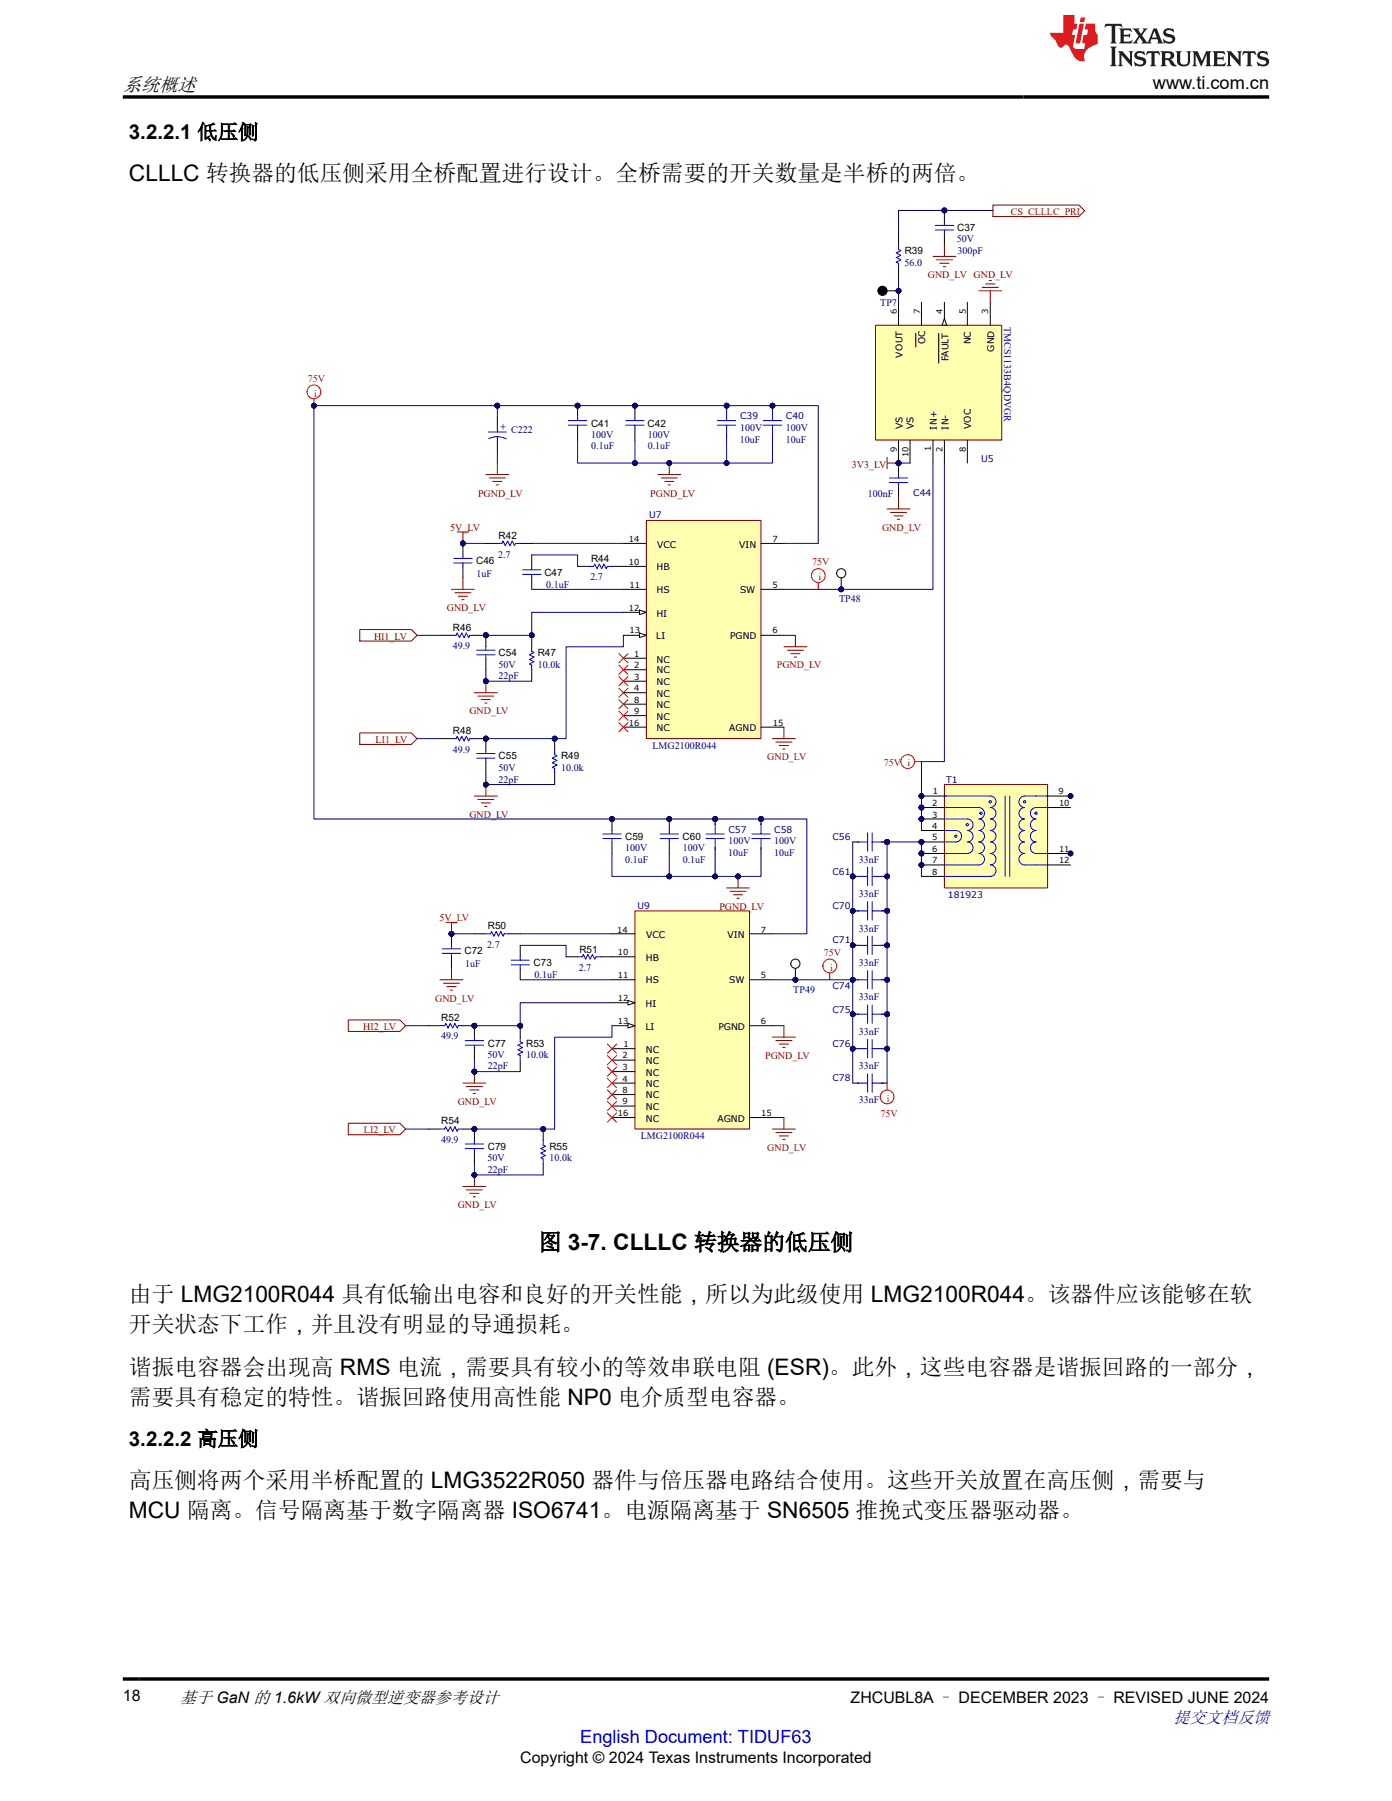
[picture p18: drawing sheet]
<svg xmlns="http://www.w3.org/2000/svg" width="216mm" height="279mm" viewBox="0 0 216 279" stroke-linecap="round" stroke-linejoin="round" font-family="sans-serif">
<defs><g id="words">
<g font-size="3.5">
<text x="20" y="28.2">CLLLC 转换器的低压侧采用全桥配置进行设计。全桥需要的开关数量是半桥的两倍。</text>
<text x="83.5" y="193.9">图 3-7. CLLLC 转换器的低压侧</text>
<text x="20" y="202">由于 LMG2100R044 具有低输出电容和良好的开关性能，所以为此级使用 LMG2100R044。该器件应该能够在软</text>
<text x="20" y="206.6">开关状态下工作，并且没有明显的导通损耗。</text>
<text x="20" y="213.3">谐振电容器会出现高 RMS 电流，需要具有较小的等效串联电阻 (ESR)。此外，这些电容器是谐振回路的一部分，</text>
<text x="20" y="217.9">需要具有稳定的特性。谐振回路使用高性能 NP0 电介质型电容器。</text>
<text x="20" y="230.9">高压侧将两个采用半桥配置的 LMG3522R050 器件与倍压器电路结合使用。这些开关放置在高压侧，需要与</text>
<text x="20" y="235.5">MCU 隔离。信号隔离基于数字隔离器 ISO6741。电源隔离基于 SN6505 推挽式变压器驱动器。</text>
</g>
<g font-size="3.2">
<text x="20" y="21.6">3.2.2.1 低压侧</text>
<text x="20" y="224.3">3.2.2.2 高压侧</text>
</g>
<text font-size="3" x="19" y="14.1">系统概述</text>
<text font-size="2.8" x="178.8" y="13.8">www.ti.com.cn</text>
<text font-size="2.8" fill="#00f" x="90" y="270.4">English Document: TIDUF63</text>
<text font-size="2.6" x="27.9" y="264.2">基于 GaN 的 1.6kW双向微型逆变器参考设计</text>
<text font-size="2.6" fill="#00f" x="182" y="267.4">提交文档反馈</text>
<g font-size="2.5">
<text x="19" y="263.9">18</text>
<text x="131.9" y="264.2">ZHCUBL8A – DECEMBER 2023 – REVISED JUNE 2024</text>
<text x="80.7" y="273.5">Copyright © 2024 Texas Instruments Incorporated</text>
</g>
<g font-size="1.6">
<text x="148.5" y="35.8">C37</text>
<text x="140.3" y="39.4">R39</text>
<text x="91.7" y="66.2">C41</text>
<text x="100.4" y="66.2">C42</text>
<text x="77.3" y="83.6">R42</text>
<text x="73.9" y="87.5">C46</text>
<text x="84.4" y="89.3">C47</text>
<text x="91.7" y="87.1">R44</text>
<text x="70.2" y="97.9">R46</text>
<text x="77.3" y="101.8">C54</text>
<text x="83.4" y="101.8">R47</text>
<text x="70.2" y="113.9">R48</text>
<text x="77.3" y="117.8">C55</text>
<text x="87" y="117.8">R49</text>
<text x="97" y="130.3">C59</text>
<text x="105.9" y="130.3">C60</text>
<text x="72.1" y="148">C72</text>
<text x="75.7" y="144.2">R50</text>
<text x="82.8" y="149.9">C73</text>
<text x="89.9" y="147.8">R51</text>
<text x="68.4" y="158.4">R52</text>
<text x="75.7" y="162.4">C77</text>
<text x="81.6" y="162.4">R53</text>
<text x="68.4" y="174.4">R54</text>
<text x="75.7" y="178.4">C79</text>
<text x="85.2" y="178.4">R55</text>
</g>
<g font-size="1.6" fill="#7f0000">
<text x="156.8" y="33.4">CS_CLLLC_PRI</text>
<text x="143.9" y="43.2">GND_LV GND_LV</text>
<text x="74.1" y="77.1">PGND_LV</text>
<text x="100.9" y="77.1">PGND_LV</text>
<text x="132.1" y="72.5">3V3_LV</text>
<text x="69.8" y="82.4">5V_LV</text>
<text x="136.8" y="82.4">GND_LV</text>
<text x="69.3" y="94.8">GND_LV</text>
<text x="58" y="99.3">HI1_LV</text>
<text x="120.5" y="103.7">PGND_LV</text>
<text x="72.8" y="110.8">GND_LV</text>
<text x="58.3" y="115.3">LI1_LV</text>
<text x="119" y="117.9">GND_LV</text>
<text x="72.8" y="126.8">GND_LV</text>
<text x="68.2" y="142.9">5V_LV</text>
<text x="111.6" y="141.2">PGND_LV</text>
<text x="67.5" y="155.4">GND_LV</text>
<text x="56.3" y="159.8">HI2_LV</text>
<text x="118.7" y="164.3">PGND_LV</text>
<text x="71" y="171.4">GND_LV</text>
<text x="56.4" y="175.8">LI2_LV</text>
<text x="119" y="178.6">GND_LV</text>
<text x="71" y="187.5">GND_LV</text>
</g>
<g font-size="1.6" fill="#00007f">
<text x="140.3" y="41.2">56.0</text>
<text x="148.4" y="37.6">50V</text>
<text x="148.5" y="39.4">300pF</text>
<text x="136.5" y="47.4">TP7</text>
<text x="155.7" y="50.7" transform="rotate(90 155.7 50.7)">TMCS1133B4QDVGR</text>
<text x="79.3" y="67.2">C222</text>
<text x="91.7" y="67.9">100V</text>
<text x="91.7" y="69.7">0.1uF</text>
<text x="100.5" y="67.9">100V</text>
<text x="100.5" y="69.7">0.1uF</text>
<text x="114.8" y="68.6">10uF</text>
<text x="114.8" y="66.8">100V</text>
<text x="121.9" y="68.6">10uF</text>
<text x="121.9" y="66.8">100V</text>
<text x="134.6" y="77.1">100nF</text>
<text x="73.9" y="89.5">1uF</text>
<text x="77.2" y="86.5">2.7</text>
<text x="91.6" y="90">2.7</text>
<text x="84.7" y="91.3">0.1uF</text>
<text x="130.1" y="93.3">TP48</text>
<text x="70.2" y="100.7">49.9</text>
<text x="77.3" y="103.6">50V</text>
<text x="77.3" y="105.4">22pF</text>
<text x="83.4" y="103.6">10.0k</text>
<text x="70.2" y="116.8">49.9</text>
<text x="77.3" y="119.6">50V</text>
<text x="87" y="119.6">10.0k</text>
<text x="101.2" y="116.2">LMG2100R044</text>
<text x="77.3" y="121.4">22pF</text>
<text x="113" y="131">100V</text>
<text x="120.1" y="131">100V</text>
<text x="97" y="132">100V</text>
<text x="97" y="133.8">0.1uF</text>
<text x="105.9" y="132">100V</text>
<text x="105.9" y="133.8">0.1uF</text>
<text x="113" y="132.8">10uF</text>
<text x="120.1" y="132.8">10uF</text>
<text x="133.2" y="133.8">33nF</text>
<text x="133.2" y="139.1">33nF</text>
<text x="72.1" y="150">1uF</text>
<text x="75.6" y="147">2.7</text>
<text x="133.2" y="144.6">33nF</text>
<text x="133.2" y="149.9">33nF</text>
<text x="82.9" y="151.8">0.1uF</text>
<text x="89.8" y="150.6">2.7</text>
<text x="123" y="154">TP49</text>
<text x="133.2" y="155.2">33nF</text>
<text x="68.4" y="161.2">49.9</text>
<text x="133.2" y="160.6">33nF</text>
<text x="75.6" y="164.1">50V</text>
<text x="75.7" y="165.9">22pF</text>
<text x="81.6" y="164.1">10.0k</text>
<text x="133.2" y="165.9">33nF</text>
<text x="133.2" y="171.2">33nF</text>
<text x="68.4" y="177.3">49.9</text>
<text x="99.4" y="176.7">LMG2100R044</text>
<text x="75.6" y="180.1">50V</text>
<text x="75.7" y="181.9">22pF</text>
<text x="85.2" y="180.1">10.0k</text>
</g>
<g font-size="1.6" fill="#f00">
<text x="47.7" y="59.2">75V</text>
<text x="48.7" y="61.5">i</text>
<text x="126" y="87.7">75V</text>
<text x="127" y="90">i</text>
<text x="137.1" y="118.8">75V i</text>
<text x="127.8" y="148.3">75V</text>
<text x="128.8" y="150.6">i</text>
<text x="136.5" y="173.3">75V</text>
<text x="137.5" y="170.9">i</text>
</g>
<text font-size="1.6" fill="#00f" x="77.5" y="65.8" transform="rotate(90 77.5 65.8)">+</text>
<g font-size="1.4">
<text x="143.5" y="53.4" transform="rotate(-90 143.5 53.4)">OC</text>
<text x="150.6" y="53.4" transform="rotate(-90 150.6 53.4)">NC</text>
<text x="140" y="55.5" transform="rotate(-90 140 55.5)">VOUT</text>
<text x="147.1" y="56" transform="rotate(-90 147.1 56)">FAULT</text>
<text x="154.2" y="54.6" transform="rotate(-90 154.2 54.6)">GND</text>
<text x="140" y="66.6" transform="rotate(-90 140 66.6)">VS</text>
<text x="141.7" y="66.6" transform="rotate(-90 141.7 66.6)">VS</text>
<text x="145.3" y="66.6" transform="rotate(-90 145.3 66.6)">IN+</text>
<text x="147.1" y="66.6" transform="rotate(-90 147.1 66.6)">IN-</text>
<text x="150.6" y="66.6" transform="rotate(-90 150.6 66.6)">VOC</text>
<text x="101.8" y="88.4">HB</text>
<text x="101.9" y="84.9">VCC</text>
<text x="114.7" y="84.9">VIN</text>
<text x="101.8" y="95.7">HI</text>
<text x="101.8" y="92.1">HS</text>
<text x="114.8" y="92.1">SW</text>
<text x="101.8" y="99.2">LI</text>
<text x="113.2" y="99.2">PGND</text>
<text x="101.8" y="102.8">NC</text>
<text x="101.8" y="104.5">NC</text>
<text x="101.8" y="106.3">NC</text>
<text x="101.8" y="108.1">NC</text>
<text x="101.8" y="109.9">NC</text>
<text x="101.8" y="111.7">NC</text>
<text x="101.8" y="113.4">NC</text>
<text x="113.1" y="113.4">AGND</text>
<text x="100.2" y="149.1">HB</text>
<text x="100.2" y="145.5">VCC</text>
<text x="112.9" y="145.5">VIN</text>
<text x="100.2" y="152.6">HS</text>
<text x="113.1" y="152.6">SW</text>
<text x="100.1" y="159.8">LI</text>
<text x="100.1" y="156.2">HI</text>
<text x="111.4" y="159.8">PGND</text>
<text x="100.2" y="163.3">NC</text>
<text x="100.2" y="165.1">NC</text>
<text x="100.2" y="166.9">NC</text>
<text x="100.2" y="168.6">NC</text>
<text x="100.2" y="170.4">NC</text>
<text x="100.2" y="172.2">NC</text>
<text x="100.2" y="174">NC</text>
<text x="111.3" y="174">AGND</text>
</g>
<g font-size="1.4" fill="#00007f">
<text x="114.8" y="65">C39</text>
<text x="121.9" y="65">C40</text>
<text x="152.2" y="71.6">U5</text>
<text x="141.7" y="76.9">C44</text>
<text x="100.7" y="80.4">U7</text>
<text x="146.7" y="121.4">T1</text>
<text x="113" y="129.2">C57</text>
<text x="120.1" y="129.2">C58</text>
<text x="129.1" y="130.3">C56</text>
<text x="129.1" y="135.8">C61</text>
<text x="98.9" y="141.1">U9</text>
<text x="129.1" y="141.1">C70</text>
<text x="147" y="139.3">181923</text>
<text x="129.1" y="146.4">C71</text>
<text x="129.1" y="153.5">C74</text>
<text x="129.1" y="157.1">C75</text>
<text x="129.1" y="162.4">C76</text>
<text x="129.1" y="167.7">C78</text>
</g>
<g font-size="1.3">
<text x="139.1" y="48.7" transform="rotate(-90 139.1 48.7)">6</text>
<text x="142.7" y="48.7" transform="rotate(-90 142.7 48.7)">7</text>
<text x="146.2" y="48.7" transform="rotate(-90 146.2 48.7)">4</text>
<text x="149.8" y="48.7" transform="rotate(-90 149.8 48.7)">5</text>
<text x="153.3" y="48.7" transform="rotate(-90 153.3 48.7)">3</text>
<text x="139.1" y="70.1" transform="rotate(-90 139.1 70.1)">9</text>
<text x="140.9" y="70.9" transform="rotate(-90 140.9 70.9)">10</text>
<text x="144.4" y="70" transform="rotate(-90 144.4 70)">1</text>
<text x="146.2" y="70.1" transform="rotate(-90 146.2 70.1)">2</text>
<text x="149.8" y="70.1" transform="rotate(-90 149.8 70.1)">8</text>
<text x="97.5" y="84">14</text>
<text x="97.5" y="87.7">10</text>
<text x="119.8" y="84">7</text>
<text x="97.5" y="94.8">12</text>
<text x="97.7" y="91.1">11</text>
<text x="119.8" y="91.1">5</text>
<text x="97.7" y="98.3">13</text>
<text x="98.4" y="101.9">1</text>
<text x="119.8" y="98.3">6</text>
<text x="98.4" y="103.7">2</text>
<text x="98.4" y="105.5">3</text>
<text x="98.4" y="107.2">4</text>
<text x="97.5" y="112.6">16</text>
<text x="98.4" y="109">8</text>
<text x="98.4" y="110.8">9</text>
<text x="119.9" y="112.6">15</text>
<text x="144.6" y="125">2</text>
<text x="144.7" y="123.2">1</text>
<text x="164.2" y="123.2">9</text>
<text x="164.3" y="125">10</text>
<text x="144.6" y="126.8">3</text>
<text x="144.6" y="128.6">4</text>
<text x="144.6" y="130.3">5</text>
<text x="144.6" y="132.1">6</text>
<text x="144.6" y="133.9">7</text>
<text x="144.6" y="135.8">8</text>
<text x="164.3" y="132.1">11</text>
<text x="164.3" y="133.9">12</text>
<text x="95.7" y="144.7">14</text>
<text x="95.9" y="148.2">10</text>
<text x="118" y="144.7">7</text>
<text x="95.9" y="151.8">11</text>
<text x="95.9" y="155.3">12</text>
<text x="118" y="151.8">5</text>
<text x="95.9" y="158.9">13</text>
<text x="118" y="158.9">6</text>
<text x="96.6" y="164.2">2</text>
<text x="96.6" y="166">3</text>
<text x="96.6" y="167.8">4</text>
<text x="96.7" y="162.4">1</text>
<text x="95.9" y="173.1">16</text>
<text x="96.6" y="169.6">8</text>
<text x="96.6" y="171.3">9</text>
<text x="118" y="173.1">15</text>
</g>
</g></defs>
<path d="M102 73.6h3.6M102.6 74.2h2.4M103.1 74.7h1.4M103.6 75.2h.4M103.8 71.8v1.8" fill="none" stroke="#7f0000" stroke-width=".16"/>
<circle cx="103.8" cy="71.8" r=".36" fill="#00007f"/>
<circle cx="103.8" cy="71.8" r=".36" fill="none" stroke="#00007f" stroke-width=".16"/>
<path d="M123.4 98.6v1.7M119.8 114.6h3.6M120.3 115.1h2.5M120.9 115.7h1.4M121.4 116.2h.4M121.6 112.8v1.8M121.6 100.3h3.5M122.1 100.9h2.5M122.6 101.4h1.5M123.2 101.9h.3" fill="none" stroke="#7f0000" stroke-width=".16"/>
<path d="M55.8 97.7h8l.9 .9-.9 .8h-8z" fill-rule="evenodd" fill="#fff"/>
<g fill="none" stroke="#7f0000" stroke-width=".16">
<path d="M55.8 97.7h8l.9 .9-.9 .8h-8zM112.7 137.7h3.6M113.2 138.3h2.5M113.8 138.8h1.4M114.3 139.3h.3M114.5 136v1.7M121.6 159.1v1.8M119.8 160.9h3.6M119.8 175.2h3.6M120.3 161.4h2.5M120.3 175.7h2.5M120.9 162h1.4"/>
<path d="M120.9 176.2h1.4M121.4 162.5h.4M121.4 176.8h.4M121.6 173.4v1.8"/>
</g>
<circle cx="114.5" cy="136" r=".36" fill="#00007f"/>
<circle cx="114.5" cy="136" r=".36" fill="none" stroke="#00007f" stroke-width=".16"/>
<g fill="none" stroke="#f00" stroke-width=".16">
<path d="M48.7 61.9v1"/>
<circle cx="48.7" cy="60.8" r="1.07"/>
</g>
<circle cx="48.7" cy="62.9" r=".35" fill="#00007f"/>
<circle cx="48.7" cy="62.9" r=".35" fill="none" stroke="#00007f" stroke-width=".16"/>
<g fill="none" stroke="#f00" stroke-width=".16">
<path d="M126.9 90.4v1M141.9 118.2h1M128.7 150.9v1.1M137.6 168v1.1"/>
<circle cx="126.9" cy="89.3" r="1.07"/>
<circle cx="140.8" cy="118.2" r="1.07"/>
<circle cx="128.7" cy="149.9" r="1.07"/>
<circle cx="137.6" cy="170.2" r="1.07"/>
</g>
<circle cx="89.6" cy="62.9" r=".36" fill="#00007f"/>
<circle cx="89.6" cy="62.9" r=".36" fill="none" stroke="#00007f" stroke-width=".16"/>
<path d="M89.6 62.9v1.8" fill="none" stroke="#000" stroke-width=".16"/>
<circle cx="89.6" cy="62.9" r=".36" fill="#00007f"/>
<circle cx="89.6" cy="62.9" r=".36" fill="none" stroke="#00007f" stroke-width=".16"/>
<path d="M89.6 66.5v1.8" fill="none" stroke="#000" stroke-width=".16"/>
<path d="M88.2 65.2h2.8M88.2 66h2.8M89.6 64.7v.5M89.6 66v.5" fill="none" stroke="#00f" stroke-width=".16"/>
<circle cx="98.5" cy="62.9" r=".35" fill="#00007f"/>
<circle cx="98.5" cy="62.9" r=".35" fill="none" stroke="#00007f" stroke-width=".16"/>
<path d="M98.5 62.9v1.8" fill="none" stroke="#000" stroke-width=".16"/>
<circle cx="98.5" cy="62.9" r=".35" fill="#00007f"/>
<circle cx="98.5" cy="62.9" r=".35" fill="none" stroke="#00007f" stroke-width=".16"/>
<path d="M98.5 66.5v1.8" fill="none" stroke="#000" stroke-width=".16"/>
<path d="M97 65.2h2.9M97 66h2.9M98.5 64.7v.5M98.5 66v.5" fill="none" stroke="#00f" stroke-width=".16"/>
<circle cx="94.9" cy="127.1" r=".36" fill="#00007f"/>
<circle cx="94.9" cy="127.1" r=".36" fill="none" stroke="#00007f" stroke-width=".16"/>
<path d="M94.9 127.1v1.7" fill="none" stroke="#000" stroke-width=".16"/>
<circle cx="94.9" cy="127.1" r=".36" fill="#00007f"/>
<circle cx="94.9" cy="127.1" r=".36" fill="none" stroke="#00007f" stroke-width=".16"/>
<path d="M94.9 130.6v1.8" fill="none" stroke="#000" stroke-width=".16"/>
<path d="M93.5 129.4h2.8M93.5 130.1h2.8M94.9 128.8v.6M94.9 130.1v.5" fill="none" stroke="#00f" stroke-width=".16"/>
<circle cx="103.8" cy="127.1" r=".36" fill="#00007f"/>
<circle cx="103.8" cy="127.1" r=".36" fill="none" stroke="#00007f" stroke-width=".16"/>
<path d="M103.8 127.1v1.7" fill="none" stroke="#000" stroke-width=".16"/>
<circle cx="103.8" cy="127.1" r=".36" fill="#00007f"/>
<circle cx="103.8" cy="127.1" r=".36" fill="none" stroke="#00007f" stroke-width=".16"/>
<path d="M103.8 130.6v1.8" fill="none" stroke="#000" stroke-width=".16"/>
<path d="M102.4 129.4h2.8M102.4 130.1h2.8M103.8 128.8v.6M103.8 130.1v.5" fill="none" stroke="#00f" stroke-width=".16"/>
<path d="M98.5 141.3h17.8v33.9h-17.8z" fill-rule="evenodd" fill="#ffffaf"/>
<path d="M98.5 141.3h17.8v33.9h-17.8z" fill="none" stroke="#7f0000" stroke-width=".16"/>
<path d="M94.9 144.9h3.6M94.9 148.4h3.6M94.9 155.6h3.6M116.3 144.9h3.5" fill="none" stroke="#000" stroke-width=".16"/>
<path d="M97.4 155.2l1.1 .4-1.1 .3z" fill="#f8fcff"/>
<path d="M94.9 152h3.6M94.9 159.1h3.6M97.4 155.2l1.1 .4-1.1 .3z" fill="none" stroke="#000" stroke-width=".16"/>
<path d="M97.4 158.8l1.1 .3-1.1 .4z" fill="#f8fcff"/>
<path d="M97.4 158.8l1.1 .3-1.1 .4zM116.3 152h3.5M116.3 159.1h3.5M94.9 162.7h3.6M94.9 164.5h3.6M94.9 166.2h3.6M94.9 168h3.6M94.9 169.8h3.6M94.9 171.6h3.6M94.9 173.4h3.6M116.3 173.4h3.5" fill="none" stroke="#000" stroke-width=".16"/>
<path d="M100.2 80.7h17.8v33.9h-17.8z" fill-rule="evenodd" fill="#ffffaf"/>
<path d="M100.2 80.7h17.8v33.9h-17.8z" fill="none" stroke="#7f0000" stroke-width=".16"/>
<path d="M96.7 84.3h3.6M96.7 87.9h3.6M96.7 95h3.6M118 84.3h3.6" fill="none" stroke="#000" stroke-width=".16"/>
<path d="M99.2 94.6l1 .4-1 .4z" fill="#f8fcff"/>
<path d="M96.7 91.4h3.6M96.7 98.6h3.6M99.2 94.6l1 .4-1 .4z" fill="none" stroke="#000" stroke-width=".16"/>
<path d="M99.2 98.2l1 .4-1 .3z" fill="#f8fcff"/>
<path d="M99.2 98.2l1 .4-1 .3zM118 91.4h3.6M118 98.6h3.6M96.7 102.1h3.6M96.7 103.9h3.6M96.7 105.7h3.6M96.7 107.5h3.6M96.7 109.2h3.6M96.7 111h3.6M96.7 112.8h3.6M118 112.8h3.6" fill="none" stroke="#000" stroke-width=".16"/>
<circle cx="139.4" cy="71.8" r=".36" fill="#00007f"/>
<circle cx="139.4" cy="71.8" r=".36" fill="none" stroke="#00007f" stroke-width=".16"/>
<path d="M135.8 50.5h19.6v17.8h-19.6z" fill-rule="evenodd" fill="#ffffaf"/>
<path d="M135.8 50.5h19.6v17.8h-19.6z" fill="none" stroke="#7f0000" stroke-width=".16"/>
<path d="M146.5 46.9v3.6M144.7 68.3v3.5M146.5 68.3v3.5" fill="none" stroke="#000" stroke-width=".16"/>
<path d="M146.5 49.4l.3 1.1h-.7z" fill="#f8fcff"/>
<path d="M142 51.7v2.1M142.9 46.9v3.6M145.6 51.7v4.6M146.5 49.4l.3 1.1h-.7zM139.4 68.3v3.5M141.1 68.3v3.5" fill="none" stroke="#000" stroke-width=".16"/>
<circle cx="139.4" cy="71.8" r=".36" fill="#00007f"/>
<circle cx="139.4" cy="71.8" r=".36" fill="none" stroke="#00007f" stroke-width=".16"/>
<path d="M139.4 46.9v3.6M150 46.9v3.6M153.6 46.9v3.6M150 68.3v3.5" fill="none" stroke="#000" stroke-width=".16"/>
<circle cx="112.7" cy="62.9" r=".36" fill="#00007f"/>
<circle cx="112.7" cy="62.9" r=".36" fill="none" stroke="#00007f" stroke-width=".16"/>
<path d="M112.7 62.9v.9M112.7 67.4v.9" fill="none" stroke="#000" stroke-width=".16"/>
<circle cx="112.7" cy="62.9" r=".36" fill="#00007f"/>
<circle cx="112.7" cy="62.9" r=".36" fill="none" stroke="#00007f" stroke-width=".16"/>
<path d="M111.3 66h2.8M111.3 65.2h2.8M112.7 63.6v1.6M112.7 66v1.7" fill="none" stroke="#00f" stroke-width=".16"/>
<circle cx="118" cy="127.1" r=".36" fill="#00007f"/>
<circle cx="118" cy="127.1" r=".36" fill="none" stroke="#00007f" stroke-width=".16"/>
<path d="M118 127.1v.8M118 131.5v.9" fill="none" stroke="#000" stroke-width=".16"/>
<circle cx="118" cy="127.1" r=".36" fill="#00007f"/>
<circle cx="118" cy="127.1" r=".36" fill="none" stroke="#00007f" stroke-width=".16"/>
<path d="M116.6 130.1h2.9M116.6 129.4h2.9M118 127.8v1.6M118 130.1v1.8" fill="none" stroke="#00f" stroke-width=".16"/>
<circle cx="110.9" cy="127.1" r=".36" fill="#00007f"/>
<circle cx="110.9" cy="127.1" r=".36" fill="none" stroke="#00007f" stroke-width=".16"/>
<path d="M110.9 127.1v.8M110.9 131.5v.9" fill="none" stroke="#000" stroke-width=".16"/>
<circle cx="110.9" cy="127.1" r=".36" fill="#00007f"/>
<circle cx="110.9" cy="127.1" r=".36" fill="none" stroke="#00007f" stroke-width=".16"/>
<path d="M109.5 130.1h2.8M109.5 129.4h2.8M110.9 127.8v1.6M110.9 130.1v1.8" fill="none" stroke="#00f" stroke-width=".16"/>
<path d="M70 91.4h3.6M70.6 92h2.4M70.9 82.5h1.8M71.1 92.5h1.4M71.6 93h.4M71.8 82.5v1.8M71.8 89.6v1.8" fill="none" stroke="#7f0000" stroke-width=".16"/>
<circle cx="71.8" cy="84.3" r=".36" fill="#00007f"/>
<circle cx="71.8" cy="84.3" r=".36" fill="none" stroke="#00007f" stroke-width=".16"/>
<path d="M73.6 107.5h3.5M74.1 108h2.5M74.6 108.5h1.5M75.2 109.1h.3M75.4 105.7v1.8" fill="none" stroke="#7f0000" stroke-width=".16"/>
<circle cx="75.4" cy="105.7" r=".36" fill="#00007f"/>
<circle cx="75.4" cy="105.7" r=".36" fill="none" stroke="#00007f" stroke-width=".16"/>
<path d="M73.6 123.5h3.5M74.1 124h2.5M74.6 124.6h1.5M75.2 125.1h.3M75.4 121.7v1.8" fill="none" stroke="#7f0000" stroke-width=".16"/>
<circle cx="75.4" cy="121.7" r=".36" fill="#00007f"/>
<circle cx="75.4" cy="121.7" r=".36" fill="none" stroke="#00007f" stroke-width=".16"/>
<circle cx="71.8" cy="84.3" r=".36" fill="#00007f"/>
<circle cx="71.8" cy="84.3" r=".36" fill="none" stroke="#00007f" stroke-width=".16"/>
<path d="M71.8 84.3v1.8" fill="none" stroke="#000" stroke-width=".16"/>
<circle cx="71.8" cy="84.3" r=".36" fill="#00007f"/>
<circle cx="71.8" cy="84.3" r=".36" fill="none" stroke="#00007f" stroke-width=".16"/>
<path d="M71.8 87.9v1.7M82.5 86.1v1.8M82.5 89.6v1.8" fill="none" stroke="#000" stroke-width=".16"/>
<path d="M70.4 86.6h2.8M70.4 87.3h2.8M71.8 86.1v.5M71.8 87.3v.6M81.1 88.4h2.8M81.1 89.1h2.8M82.5 87.9v.5M82.5 89.1v.5" fill="none" stroke="#00f" stroke-width=".16"/>
<circle cx="82.5" cy="98.6" r=".36" fill="#00007f"/>
<circle cx="82.5" cy="98.6" r=".36" fill="none" stroke="#00007f" stroke-width=".16"/>
<path d="M82.5 98.6v1.7" fill="none" stroke="#000" stroke-width=".16"/>
<circle cx="82.5" cy="98.6" r=".36" fill="#00007f"/>
<circle cx="82.5" cy="98.6" r=".36" fill="none" stroke="#00007f" stroke-width=".16"/>
<path d="M82.5 103.9v1.8" fill="none" stroke="#000" stroke-width=".16"/>
<path d="M82.5 100.3v.7l.3 .2-.7 .4 .7 .3-.7 .4 .7 .3-.7 .4 .4 .2v.7" fill="none" stroke="#00f" stroke-width=".16"/>
<circle cx="86" cy="114.6" r=".36" fill="#00007f"/>
<circle cx="86" cy="114.6" r=".36" fill="none" stroke="#00007f" stroke-width=".16"/>
<path d="M86 114.6v1.8" fill="none" stroke="#000" stroke-width=".16"/>
<circle cx="86" cy="114.6" r=".36" fill="#00007f"/>
<circle cx="86" cy="114.6" r=".36" fill="none" stroke="#00007f" stroke-width=".16"/>
<path d="M75.4 84.3h1.7M80.7 84.3h1.8M89.6 87.9h1.8M94.9 87.9h1.8M86 119.9v1.8" fill="none" stroke="#000" stroke-width=".16"/>
<path d="M77.1 84.3h.7l.2-.4 .4 .8 .3-.8 .4 .8 .3-.8 .4 .8 .2-.4h.7M91.4 87.9h.7l.1-.4 .4 .7 .4-.7 .3 .7M94.9 87.9h-.7l-.2 .3-.3-.7-.4 .7M86 116.4v.7l.4 .2-.7 .3 .7 .4-.7 .3 .7 .4-.7 .3 .3 .2v.7" fill="none" stroke="#00f" stroke-width=".16"/>
<g fill="none" stroke="#f00" stroke-width=".16">
<path d="M96 101.4l1.4 1.4M96 103.2l1.4 1.4M96 105l1.4 1.4M96 106.7l1.4 1.5M96 108.5l1.4 1.5M96 110.3l1.4 1.4M96 112.1l1.4 1.4M97.4 101.4l-1.4 1.4M97.4 103.2l-1.4 1.4M97.4 105l-1.4 1.4M97.4 106.7l-1.4 1.5M97.4 108.5l-1.4 1.5"/>
<path d="M97.4 110.3l-1.4 1.4M97.4 112.1l-1.4 1.4"/>
</g>
<circle cx="75.4" cy="114.6" r=".36" fill="#00007f"/>
<circle cx="75.4" cy="114.6" r=".36" fill="none" stroke="#00007f" stroke-width=".16"/>
<path d="M73.6 114.6h1.8" fill="none" stroke="#000" stroke-width=".16"/>
<circle cx="75.4" cy="114.6" r=".36" fill="#00007f"/>
<circle cx="75.4" cy="114.6" r=".36" fill="none" stroke="#00007f" stroke-width=".16"/>
<path d="M68.2 114.6h1.8" fill="none" stroke="#000" stroke-width=".16"/>
<path d="M70 114.6h.7l.2-.4 .4 .7 .3-.7 .4 .7 .3-.7 .4 .7 .2-.3h.7" fill="none" stroke="#00f" stroke-width=".16"/>
<circle cx="75.4" cy="98.6" r=".36" fill="#00007f"/>
<circle cx="75.4" cy="98.6" r=".36" fill="none" stroke="#00007f" stroke-width=".16"/>
<path d="M73.6 98.6h1.8" fill="none" stroke="#000" stroke-width=".16"/>
<circle cx="75.4" cy="98.6" r=".36" fill="#00007f"/>
<circle cx="75.4" cy="98.6" r=".36" fill="none" stroke="#00007f" stroke-width=".16"/>
<path d="M68.2 98.6h1.8" fill="none" stroke="#000" stroke-width=".16"/>
<path d="M70 98.6h.7l.2-.4 .4 .7 .3-.7 .4 .7 .3-.7 .4 .7 .2-.3h.7" fill="none" stroke="#00f" stroke-width=".16"/>
<circle cx="75.4" cy="98.6" r=".36" fill="#00007f"/>
<circle cx="75.4" cy="98.6" r=".36" fill="none" stroke="#00007f" stroke-width=".16"/>
<path d="M75.4 98.6v1.7" fill="none" stroke="#000" stroke-width=".16"/>
<circle cx="75.4" cy="98.6" r=".36" fill="#00007f"/>
<circle cx="75.4" cy="98.6" r=".36" fill="none" stroke="#00007f" stroke-width=".16"/>
<path d="M75.4 102.1v1.8" fill="none" stroke="#000" stroke-width=".16"/>
<path d="M73.9 100.9h2.9M73.9 101.6h2.9M75.4 100.3v.6M75.4 101.6v.5" fill="none" stroke="#00f" stroke-width=".16"/>
<circle cx="75.4" cy="114.6" r=".36" fill="#00007f"/>
<circle cx="75.4" cy="114.6" r=".36" fill="none" stroke="#00007f" stroke-width=".16"/>
<path d="M75.4 114.6v1.8" fill="none" stroke="#000" stroke-width=".16"/>
<circle cx="75.4" cy="114.6" r=".36" fill="#00007f"/>
<circle cx="75.4" cy="114.6" r=".36" fill="none" stroke="#00007f" stroke-width=".16"/>
<path d="M75.4 118.2v1.7" fill="none" stroke="#000" stroke-width=".16"/>
<path d="M73.9 116.9h2.9M73.9 117.6h2.9M75.4 116.4v.5M75.4 117.6v.6" fill="none" stroke="#00f" stroke-width=".16"/>
<path d="M55.8 113.7h8l.9 .9-.9 .9h-8z" fill-rule="evenodd" fill="#fff"/>
<path d="M55.8 113.7h8l.9 .9-.9 .9h-8z" fill="none" stroke="#7f0000" stroke-width=".16"/>
<path d="M54 158.2h8l.9 .9-.9 .9h-8z" fill-rule="evenodd" fill="#fff"/>
<path d="M54 158.2h8l.9 .9-.9 .9h-8zM68.2 152h3.6M68.8 152.5h2.5M69.1 143.1h1.8M69.3 153.1h1.4M69.8 153.6h.4M70 143.1v1.8M70 150.2v1.8" fill="none" stroke="#7f0000" stroke-width=".16"/>
<circle cx="70" cy="144.9" r=".36" fill="#00007f"/>
<circle cx="70" cy="144.9" r=".36" fill="none" stroke="#00007f" stroke-width=".16"/>
<path d="M71.8 168h3.6M72.3 168.6h2.5M72.9 169.1h1.4M73.4 169.6h.4M73.6 166.2v1.8" fill="none" stroke="#7f0000" stroke-width=".16"/>
<circle cx="73.6" cy="166.2" r=".36" fill="#00007f"/>
<circle cx="73.6" cy="166.2" r=".36" fill="none" stroke="#00007f" stroke-width=".16"/>
<path d="M71.8 184.1h3.6M72.3 184.6h2.5M72.9 185.1h1.4M73.4 185.7h.4M73.6 182.3v1.8" fill="none" stroke="#7f0000" stroke-width=".16"/>
<circle cx="73.6" cy="182.3" r=".36" fill="#00007f"/>
<circle cx="73.6" cy="182.3" r=".36" fill="none" stroke="#00007f" stroke-width=".16"/>
<circle cx="70" cy="144.9" r=".36" fill="#00007f"/>
<circle cx="70" cy="144.9" r=".36" fill="none" stroke="#00007f" stroke-width=".16"/>
<path d="M70 144.9v1.8" fill="none" stroke="#000" stroke-width=".16"/>
<circle cx="70" cy="144.9" r=".36" fill="#00007f"/>
<circle cx="70" cy="144.9" r=".36" fill="none" stroke="#00007f" stroke-width=".16"/>
<path d="M70 148.4v1.8M80.7 146.7v1.7M80.7 150.2v1.8" fill="none" stroke="#000" stroke-width=".16"/>
<path d="M68.6 147.2h2.8M68.6 147.9h2.8M70 146.7v.5M70 147.9v.5M79.3 149h2.8M79.3 149.7h2.8M80.7 148.4v.6M80.7 149.7v.5" fill="none" stroke="#00f" stroke-width=".16"/>
<circle cx="80.7" cy="159.1" r=".36" fill="#00007f"/>
<circle cx="80.7" cy="159.1" r=".36" fill="none" stroke="#00007f" stroke-width=".16"/>
<path d="M80.7 159.1v1.8" fill="none" stroke="#000" stroke-width=".16"/>
<circle cx="80.7" cy="159.1" r=".36" fill="#00007f"/>
<circle cx="80.7" cy="159.1" r=".36" fill="none" stroke="#00007f" stroke-width=".16"/>
<path d="M80.7 164.5v1.7" fill="none" stroke="#000" stroke-width=".16"/>
<path d="M80.7 160.9v.7l.4 .2-.8 .4 .8 .3-.8 .4 .8 .3-.8 .4 .4 .2v.7" fill="none" stroke="#00f" stroke-width=".16"/>
<circle cx="84.2" cy="175.2" r=".36" fill="#00007f"/>
<circle cx="84.2" cy="175.2" r=".36" fill="none" stroke="#00007f" stroke-width=".16"/>
<path d="M84.2 175.2v1.7" fill="none" stroke="#000" stroke-width=".16"/>
<circle cx="84.2" cy="175.2" r=".36" fill="#00007f"/>
<circle cx="84.2" cy="175.2" r=".36" fill="none" stroke="#00007f" stroke-width=".16"/>
<path d="M73.6 144.9h1.8M78.9 144.9h1.8M87.8 148.4h1.8M93.1 148.4h1.8M84.2 180.5v1.8" fill="none" stroke="#000" stroke-width=".16"/>
<path d="M75.4 144.9h.7l.1-.4 .4 .7 .4-.7 .3 .7 .4-.7 .3 .7 .2-.3h.7M89.6 148.4h.7l.2-.3 .3 .7 .4-.7 .3 .7 .4-.7 .3 .7 .2-.4h.7M84.2 176.9v.7l.4 .2-.7 .4 .7 .3-.7 .4 .7 .4-.7 .3 .3 .2v.7" fill="none" stroke="#00f" stroke-width=".16"/>
<g fill="none" stroke="#f00" stroke-width=".16">
<path d="M94.2 162l1.4 1.4M94.2 163.8l1.4 1.4M94.2 165.5l1.4 1.5M94.2 167.3l1.4 1.4M94.2 169.1l1.4 1.4M94.2 170.9l1.4 1.4M94.2 172.7l1.4 1.4M95.6 162l-1.4 1.4M95.6 163.8l-1.4 1.4M95.6 165.5l-1.4 1.5M95.6 167.3l-1.4 1.4M95.6 169.1l-1.4 1.4"/>
<path d="M95.6 170.9l-1.4 1.4M95.6 172.7l-1.4 1.4"/>
</g>
<circle cx="73.6" cy="175.2" r=".36" fill="#00007f"/>
<circle cx="73.6" cy="175.2" r=".36" fill="none" stroke="#00007f" stroke-width=".16"/>
<path d="M71.8 175.2h1.8" fill="none" stroke="#000" stroke-width=".16"/>
<circle cx="73.6" cy="175.2" r=".36" fill="#00007f"/>
<circle cx="73.6" cy="175.2" r=".36" fill="none" stroke="#00007f" stroke-width=".16"/>
<path d="M66.5 175.2h1.7" fill="none" stroke="#000" stroke-width=".16"/>
<path d="M68.2 175.2h.8l.1-.4 .4 .7 .3-.7 .4 .7 .4-.7 .3 .7 .2-.3h.7" fill="none" stroke="#00f" stroke-width=".16"/>
<circle cx="73.6" cy="159.1" r=".36" fill="#00007f"/>
<circle cx="73.6" cy="159.1" r=".36" fill="none" stroke="#00007f" stroke-width=".16"/>
<path d="M71.8 159.1h1.8" fill="none" stroke="#000" stroke-width=".16"/>
<circle cx="73.6" cy="159.1" r=".36" fill="#00007f"/>
<circle cx="73.6" cy="159.1" r=".36" fill="none" stroke="#00007f" stroke-width=".16"/>
<path d="M66.5 159.1h1.7" fill="none" stroke="#000" stroke-width=".16"/>
<path d="M68.2 159.1h.8l.1-.3 .4 .7 .3-.7 .4 .7 .4-.7 .3 .7 .2-.4h.7" fill="none" stroke="#00f" stroke-width=".16"/>
<circle cx="73.6" cy="159.1" r=".36" fill="#00007f"/>
<circle cx="73.6" cy="159.1" r=".36" fill="none" stroke="#00007f" stroke-width=".16"/>
<path d="M73.6 159.1v1.8" fill="none" stroke="#000" stroke-width=".16"/>
<circle cx="73.6" cy="159.1" r=".36" fill="#00007f"/>
<circle cx="73.6" cy="159.1" r=".36" fill="none" stroke="#00007f" stroke-width=".16"/>
<path d="M73.6 162.7v1.8" fill="none" stroke="#000" stroke-width=".16"/>
<path d="M72.2 161.4h2.8M72.2 162.2h2.8M73.6 160.9v.5M73.6 162.2v.5" fill="none" stroke="#00f" stroke-width=".16"/>
<circle cx="73.6" cy="175.2" r=".36" fill="#00007f"/>
<circle cx="73.6" cy="175.2" r=".36" fill="none" stroke="#00007f" stroke-width=".16"/>
<path d="M73.6 175.2v1.7" fill="none" stroke="#000" stroke-width=".16"/>
<circle cx="73.6" cy="175.2" r=".36" fill="#00007f"/>
<circle cx="73.6" cy="175.2" r=".36" fill="none" stroke="#00007f" stroke-width=".16"/>
<path d="M73.6 178.7v1.8" fill="none" stroke="#000" stroke-width=".16"/>
<path d="M72.2 177.5h2.8M72.2 178.2h2.8M73.6 176.9v.6M73.6 178.2v.5" fill="none" stroke="#00f" stroke-width=".16"/>
<path d="M54 174.3h8l.9 .9-.9 .8h-8z" fill-rule="evenodd" fill="#fff"/>
<path d="M54 174.3h8l.9 .9-.9 .8h-8z" fill="none" stroke="#7f0000" stroke-width=".16"/>
<circle cx="119.8" cy="62.9" r=".35" fill="#00007f"/>
<circle cx="119.8" cy="62.9" r=".35" fill="none" stroke="#00007f" stroke-width=".16"/>
<path d="M119.8 62.9v.9M119.8 67.4v.9" fill="none" stroke="#000" stroke-width=".16"/>
<circle cx="119.8" cy="62.9" r=".35" fill="#00007f"/>
<circle cx="119.8" cy="62.9" r=".35" fill="none" stroke="#00007f" stroke-width=".16"/>
<path d="M118.4 66h2.8M118.4 65.2h2.8M119.8 63.6v1.6M119.8 66v1.7" fill="none" stroke="#00f" stroke-width=".16"/>
<circle cx="139.4" cy="71.8" r=".36" fill="#00007f"/>
<circle cx="139.4" cy="71.8" r=".36" fill="none" stroke="#00007f" stroke-width=".16"/>
<path d="M139.4 71.8v1.8" fill="none" stroke="#000" stroke-width=".16"/>
<circle cx="139.4" cy="71.8" r=".36" fill="#00007f"/>
<circle cx="139.4" cy="71.8" r=".36" fill="none" stroke="#00007f" stroke-width=".16"/>
<path d="M139.4 75.4v1.8" fill="none" stroke="#000" stroke-width=".16"/>
<path d="M137.9 74.2h2.9M137.9 74.9h2.9M139.4 73.6v.6M139.4 74.9v.5" fill="none" stroke="#00f" stroke-width=".16"/>
<path d="M137.6 79h3.5M138.1 79.5h2.5M139.4 77.2v1.8M138.7 80h1.4M139.2 80.6h.3" fill="none" stroke="#7f0000" stroke-width=".16"/>
<circle cx="137.6" cy="130.6" r=".35" fill="#00007f"/>
<circle cx="137.6" cy="130.6" r=".35" fill="none" stroke="#00007f" stroke-width=".16"/>
<path d="M136.7 130.6h.9" fill="none" stroke="#000" stroke-width=".16"/>
<circle cx="137.6" cy="130.6" r=".35" fill="#00007f"/>
<circle cx="137.6" cy="130.6" r=".35" fill="none" stroke="#00007f" stroke-width=".16"/>
<path d="M132.3 130.6h.8" fill="none" stroke="#000" stroke-width=".16"/>
<path d="M133 130.6h1.6M134.6 129.2v2.8M135.3 130.6h1.8M135.3 129.2v2.8" fill="none" stroke="#00f" stroke-width=".16"/>
<circle cx="137.6" cy="136" r=".36" fill="#00007f"/>
<circle cx="137.6" cy="136" r=".36" fill="none" stroke="#00007f" stroke-width=".16"/>
<circle cx="132.3" cy="136" r=".36" fill="#00007f"/>
<circle cx="132.3" cy="136" r=".36" fill="none" stroke="#00007f" stroke-width=".16"/>
<path d="M136.7 136h.9" fill="none" stroke="#000" stroke-width=".16"/>
<circle cx="137.6" cy="136" r=".36" fill="#00007f"/>
<circle cx="137.6" cy="136" r=".36" fill="none" stroke="#00007f" stroke-width=".16"/>
<path d="M132.3 136h.8" fill="none" stroke="#000" stroke-width=".16"/>
<circle cx="132.3" cy="136" r=".36" fill="#00007f"/>
<circle cx="132.3" cy="136" r=".36" fill="none" stroke="#00007f" stroke-width=".16"/>
<path d="M133 136h1.6M134.6 134.5v2.9M135.3 136h1.8M135.3 134.5v2.9" fill="none" stroke="#00f" stroke-width=".16"/>
<circle cx="137.6" cy="141.3" r=".36" fill="#00007f"/>
<circle cx="137.6" cy="141.3" r=".36" fill="none" stroke="#00007f" stroke-width=".16"/>
<circle cx="132.3" cy="141.3" r=".36" fill="#00007f"/>
<circle cx="132.3" cy="141.3" r=".36" fill="none" stroke="#00007f" stroke-width=".16"/>
<path d="M136.7 141.3h.9" fill="none" stroke="#000" stroke-width=".16"/>
<circle cx="137.6" cy="141.3" r=".36" fill="#00007f"/>
<circle cx="137.6" cy="141.3" r=".36" fill="none" stroke="#00007f" stroke-width=".16"/>
<path d="M132.3 141.3h.8" fill="none" stroke="#000" stroke-width=".16"/>
<circle cx="132.3" cy="141.3" r=".36" fill="#00007f"/>
<circle cx="132.3" cy="141.3" r=".36" fill="none" stroke="#00007f" stroke-width=".16"/>
<path d="M134.6 139.9v2.8M135.3 139.9v2.8M133 141.3h1.6M135.3 141.3h1.8" fill="none" stroke="#00f" stroke-width=".16"/>
<circle cx="137.6" cy="146.7" r=".35" fill="#00007f"/>
<circle cx="137.6" cy="146.7" r=".35" fill="none" stroke="#00007f" stroke-width=".16"/>
<circle cx="132.3" cy="146.7" r=".35" fill="#00007f"/>
<circle cx="132.3" cy="146.7" r=".35" fill="none" stroke="#00007f" stroke-width=".16"/>
<path d="M136.7 146.7h.9" fill="none" stroke="#000" stroke-width=".16"/>
<circle cx="137.6" cy="146.7" r=".35" fill="#00007f"/>
<circle cx="137.6" cy="146.7" r=".35" fill="none" stroke="#00007f" stroke-width=".16"/>
<path d="M132.3 146.7h.8" fill="none" stroke="#000" stroke-width=".16"/>
<circle cx="132.3" cy="146.7" r=".35" fill="#00007f"/>
<circle cx="132.3" cy="146.7" r=".35" fill="none" stroke="#00007f" stroke-width=".16"/>
<path d="M133 146.7h1.6M134.6 145.2v2.9M135.3 146.7h1.8M135.3 145.2v2.9" fill="none" stroke="#00f" stroke-width=".16"/>
<circle cx="137.6" cy="152" r=".35" fill="#00007f"/>
<circle cx="137.6" cy="152" r=".35" fill="none" stroke="#00007f" stroke-width=".16"/>
<circle cx="132.3" cy="152" r=".35" fill="#00007f"/>
<circle cx="132.3" cy="152" r=".35" fill="none" stroke="#00007f" stroke-width=".16"/>
<path d="M136.7 152h.9" fill="none" stroke="#000" stroke-width=".16"/>
<circle cx="137.6" cy="152" r=".35" fill="#00007f"/>
<circle cx="137.6" cy="152" r=".35" fill="none" stroke="#00007f" stroke-width=".16"/>
<path d="M132.3 152h.8" fill="none" stroke="#000" stroke-width=".16"/>
<circle cx="132.3" cy="152" r=".35" fill="#00007f"/>
<circle cx="132.3" cy="152" r=".35" fill="none" stroke="#00007f" stroke-width=".16"/>
<path d="M133 152h1.6M134.6 150.6v2.8M135.3 152h1.8M135.3 150.6v2.8" fill="none" stroke="#00f" stroke-width=".16"/>
<circle cx="137.6" cy="157.3" r=".36" fill="#00007f"/>
<circle cx="137.6" cy="157.3" r=".36" fill="none" stroke="#00007f" stroke-width=".16"/>
<circle cx="132.3" cy="157.3" r=".36" fill="#00007f"/>
<circle cx="132.3" cy="157.3" r=".36" fill="none" stroke="#00007f" stroke-width=".16"/>
<path d="M136.7 157.3h.9" fill="none" stroke="#000" stroke-width=".16"/>
<circle cx="137.6" cy="157.3" r=".36" fill="#00007f"/>
<circle cx="137.6" cy="157.3" r=".36" fill="none" stroke="#00007f" stroke-width=".16"/>
<path d="M132.3 157.3h.8" fill="none" stroke="#000" stroke-width=".16"/>
<circle cx="132.3" cy="157.3" r=".36" fill="#00007f"/>
<circle cx="132.3" cy="157.3" r=".36" fill="none" stroke="#00007f" stroke-width=".16"/>
<path d="M133 157.3h1.6M134.6 155.9v2.9M135.3 157.3h1.8M135.3 155.9v2.9" fill="none" stroke="#00f" stroke-width=".16"/>
<circle cx="137.6" cy="162.7" r=".36" fill="#00007f"/>
<circle cx="137.6" cy="162.7" r=".36" fill="none" stroke="#00007f" stroke-width=".16"/>
<circle cx="132.3" cy="162.7" r=".36" fill="#00007f"/>
<circle cx="132.3" cy="162.7" r=".36" fill="none" stroke="#00007f" stroke-width=".16"/>
<path d="M136.7 162.7h.9" fill="none" stroke="#000" stroke-width=".16"/>
<circle cx="137.6" cy="162.7" r=".36" fill="#00007f"/>
<circle cx="137.6" cy="162.7" r=".36" fill="none" stroke="#00007f" stroke-width=".16"/>
<path d="M132.3 162.7h.8" fill="none" stroke="#000" stroke-width=".16"/>
<circle cx="132.3" cy="162.7" r=".36" fill="#00007f"/>
<circle cx="132.3" cy="162.7" r=".36" fill="none" stroke="#00007f" stroke-width=".16"/>
<path d="M133 162.7h1.6M133 168h1.6M134.6 161.3v2.8M134.6 166.6v2.9M135.3 162.7h1.8M135.3 161.3v2.8M135.3 166.6v2.9M135.3 168h1.8" fill="none" stroke="#00f" stroke-width=".16"/>
<path d="M132.3 168h.8M136.7 168h.9" fill="none" stroke="#000" stroke-width=".16"/>
<path d="M151.8 45.1h3.6M152.3 44.6h2.5M152.9 44h1.4M153.4 43.5h.4M153.6 45.1v1.8" fill="none" stroke="#7f0000" stroke-width=".16"/>
<path d="M154 31.8h13.3l.9 .9-.9 .9h-13.3z" fill-rule="evenodd" fill="#fff"/>
<path d="M144.7 39.8h3.6M146.5 38v1.8M154 31.8h13.3l.9 .9-.9 .9h-13.3zM145.2 40.3h2.5M145.8 40.8h1.4M146.3 41.4h.4" fill="none" stroke="#7f0000" stroke-width=".16"/>
<path d="M139.4 36.2v1.8M139.4 41.6v1.7" fill="none" stroke="#000" stroke-width=".16"/>
<path d="M139.4 38v.7l.3 .2-.7 .3 .7 .4-.7 .4 .7 .3-.7 .4 .4 .1v.8" fill="none" stroke="#00f" stroke-width=".16"/>
<circle cx="146.5" cy="32.6" r=".36" fill="#00007f"/>
<circle cx="146.5" cy="32.6" r=".36" fill="none" stroke="#00007f" stroke-width=".16"/>
<path d="M146.5 32.6v1.8" fill="none" stroke="#000" stroke-width=".16"/>
<circle cx="146.5" cy="32.6" r=".36" fill="#00007f"/>
<circle cx="146.5" cy="32.6" r=".36" fill="none" stroke="#00007f" stroke-width=".16"/>
<path d="M146.5 36.2v1.8" fill="none" stroke="#000" stroke-width=".16"/>
<path d="M145.1 35h2.8M145.1 35.7h2.8M146.5 34.4v.6M146.5 35.7v.5" fill="none" stroke="#00f" stroke-width=".16"/>
<circle cx="166" cy="123.5" r=".35" fill="#00007f"/>
<circle cx="166" cy="123.5" r=".35" fill="none" stroke="#00007f" stroke-width=".16"/>
<circle cx="166" cy="132.4" r=".36" fill="#00007f"/>
<circle cx="166" cy="132.4" r=".36" fill="none" stroke="#00007f" stroke-width=".16"/>
<circle cx="142.9" cy="123.5" r=".36" fill="#00007f"/>
<circle cx="142.9" cy="123.5" r=".36" fill="none" stroke="#00007f" stroke-width=".16"/>
<circle cx="142.9" cy="125.3" r=".36" fill="#00007f"/>
<circle cx="142.9" cy="125.3" r=".36" fill="none" stroke="#00007f" stroke-width=".16"/>
<circle cx="142.9" cy="127.1" r=".36" fill="#00007f"/>
<circle cx="142.9" cy="127.1" r=".36" fill="none" stroke="#00007f" stroke-width=".16"/>
<circle cx="142.9" cy="130.6" r=".35" fill="#00007f"/>
<circle cx="142.9" cy="130.6" r=".35" fill="none" stroke="#00007f" stroke-width=".16"/>
<circle cx="142.9" cy="132.4" r=".36" fill="#00007f"/>
<circle cx="142.9" cy="132.4" r=".36" fill="none" stroke="#00007f" stroke-width=".16"/>
<circle cx="142.9" cy="134.2" r=".35" fill="#00007f"/>
<circle cx="142.9" cy="134.2" r=".35" fill="none" stroke="#00007f" stroke-width=".16"/>
<path d="M146.5 121.7h16v16h-16z" fill-rule="evenodd" fill="#ffffaf"/>
<path d="M146.5 121.7h16v16h-16z" fill="none" stroke="#7f0000" stroke-width=".16"/>
<g fill="none" stroke="#00f" stroke-width=".16">
<path d="M146.5 125.3h5.3a.89 .89 0 0 1 .9 .9 .89 .89 0 0 1-.9 .9 .89 .89 0 0 1 .9 .8 .89 .89 0 0 1-.9 .9 .89 .89 0 0 1 .9 .9 .89 .89 0 0 1-.9 .9 .89 .89 0 0 1 .9 .9 .89 .89 0 0 1-.9 .9 .89 .89 0 0 1 .9 .9 .89 .89 0 0 1-.9 .9h-5.3M146.5 123.5h7.1a.89 .89 0 0 1 .9 .9 .89 .89 0 0 1-.9 .9 .89 .89 0 0 1 .9 .9 .89 .89 0 0 1-.9 .9 .89 .89 0 0 1 .9 .8 .89 .89 0 0 1-.9 .9 .89 .89 0 0 1 .9 .9 .89 .89 0 0 1-.9 .9 .89 .89 0 0 1 .9 .9 .89 .89 0 0 1-.9 .9 .89 .89 0 0 1 .9 .9 .89 .89 0 0 1-.9 .9 .89 .89 0 0 1 .9 .9 .89 .89 0 0 1-.9 .9h-7.1M146.5 127.1h3.5a.89 .89 0 0 1 .9 .8 .89 .89 0 0 1-.9 .9 .89 .89 0 0 1 .9 .9 .89 .89 0 0 1-.9 .9 .89 .89 0 0 1 .9 .9 .89 .89 0 0 1-.9 .9h-3.5M146.5 128.8h1.8a.89 .89 0 0 1 .8 .9 .89 .89 0 0 1-.8 .9h-1.8M155.9 123.5v12.5M156.6 123.5v12.5M162.5 125.3h-1.8a.89 .89 0 0 0-.9 .9 .89 .89 0 0 0 .9 .9 .89 .89 0 0 0-.9 .8 .89 .89 0 0 0 .9 .9 .89 .89 0 0 0-.9 .9 .89 .89 0 0 0 .9 .9 .89 .89 0 0 0-.9 .9 .89 .89 0 0 0 .9 .9h1.8M162.5 123.5h-3.6a.89 .89 0 0 0-.9 .9 .89 .89 0 0 0 .9 .9 .89 .89 0 0 0-.9 .9 .89 .89 0 0 0 .9 .9 .89 .89 0 0 0-.9 .8 .89 .89 0 0 0 .9 .9 .89 .89 0 0 0-.9 .9 .89 .89 0 0 0 .9 .9 .89 .89 0 0 0-.9 .9 .89 .89 0 0 0 .9 .9 .89 .89 0 0 0-.9 .9 .89 .89 0 0 0 .9 .9h3.6"/>
<circle cx="148.3" cy="129.7" r=".18"/>
<circle cx="150" cy="127.9" r=".18"/>
<circle cx="152.2" cy="126.2" r=".18"/>
<circle cx="153.6" cy="124.4" r=".18"/>
<circle cx="158.9" cy="124.4" r=".18"/>
<circle cx="160.7" cy="126.2" r=".18"/>
</g>
<path d="M162.5 123.5h3.5" fill="none" stroke="#000" stroke-width=".16"/>
<circle cx="166" cy="123.5" r=".35" fill="#00007f"/>
<circle cx="166" cy="123.5" r=".35" fill="none" stroke="#00007f" stroke-width=".16"/>
<path d="M162.5 132.4h3.5" fill="none" stroke="#000" stroke-width=".16"/>
<circle cx="166" cy="132.4" r=".36" fill="#00007f"/>
<circle cx="166" cy="132.4" r=".36" fill="none" stroke="#00007f" stroke-width=".16"/>
<path d="M142.9 123.5h3.6" fill="none" stroke="#000" stroke-width=".16"/>
<circle cx="142.9" cy="123.5" r=".36" fill="#00007f"/>
<circle cx="142.9" cy="123.5" r=".36" fill="none" stroke="#00007f" stroke-width=".16"/>
<path d="M142.9 125.3h3.6" fill="none" stroke="#000" stroke-width=".16"/>
<circle cx="142.9" cy="125.3" r=".36" fill="#00007f"/>
<circle cx="142.9" cy="125.3" r=".36" fill="none" stroke="#00007f" stroke-width=".16"/>
<path d="M142.9 127.1h3.6" fill="none" stroke="#000" stroke-width=".16"/>
<circle cx="142.9" cy="127.1" r=".36" fill="#00007f"/>
<circle cx="142.9" cy="127.1" r=".36" fill="none" stroke="#00007f" stroke-width=".16"/>
<path d="M142.9 128.8h3.6M142.9 130.6h3.6" fill="none" stroke="#000" stroke-width=".16"/>
<circle cx="142.9" cy="130.6" r=".35" fill="#00007f"/>
<circle cx="142.9" cy="130.6" r=".35" fill="none" stroke="#00007f" stroke-width=".16"/>
<path d="M142.9 132.4h3.6" fill="none" stroke="#000" stroke-width=".16"/>
<circle cx="142.9" cy="132.4" r=".36" fill="#00007f"/>
<circle cx="142.9" cy="132.4" r=".36" fill="none" stroke="#00007f" stroke-width=".16"/>
<path d="M142.9 134.2h3.6" fill="none" stroke="#000" stroke-width=".16"/>
<circle cx="142.9" cy="134.2" r=".35" fill="#00007f"/>
<circle cx="142.9" cy="134.2" r=".35" fill="none" stroke="#00007f" stroke-width=".16"/>
<path d="M142.9 136h3.6M162.5 125.3h3.5M162.5 134.2h3.5" fill="none" stroke="#000" stroke-width=".16"/>
<path d="M137.6 70.9v1.8M137.6 71.8h1.8" fill="none" stroke="#7f0000" stroke-width=".16"/>
<circle cx="139.4" cy="71.8" r=".36" fill="#00007f"/>
<circle cx="139.4" cy="71.8" r=".36" fill="none" stroke="#00007f" stroke-width=".16"/>
<circle cx="139.4" cy="45.1" r=".36" fill="#00007f"/>
<circle cx="139.4" cy="45.1" r=".36" fill="none" stroke="#00007f" stroke-width=".16"/>
<circle cx="136.9" cy="45.1" r=".71" fill="#000"/>
<g fill="none" stroke="#000" stroke-width=".16">
<path d="M137.6 45.1h1.8"/>
<circle cx="136.9" cy="45.1" r=".71"/>
</g>
<circle cx="139.4" cy="45.1" r=".36" fill="#00007f"/>
<circle cx="139.4" cy="45.1" r=".36" fill="none" stroke="#00007f" stroke-width=".16"/>
<circle cx="123.4" cy="152" r=".36" fill="#00007f"/>
<circle cx="123.4" cy="152" r=".36" fill="none" stroke="#00007f" stroke-width=".16"/>
<circle cx="123.4" cy="149.5" r=".71" fill="#fff"/>
<g fill="none" stroke="#000" stroke-width=".16">
<path d="M123.4 150.2v1.8"/>
<circle cx="123.4" cy="149.5" r=".71"/>
</g>
<circle cx="123.4" cy="152" r=".36" fill="#00007f"/>
<circle cx="123.4" cy="152" r=".36" fill="none" stroke="#00007f" stroke-width=".16"/>
<circle cx="130.5" cy="91.4" r=".36" fill="#00007f"/>
<circle cx="130.5" cy="91.4" r=".36" fill="none" stroke="#00007f" stroke-width=".16"/>
<circle cx="130.5" cy="88.9" r=".71" fill="#fff"/>
<g fill="none" stroke="#000" stroke-width=".16">
<path d="M130.5 89.6v1.8"/>
<circle cx="130.5" cy="88.9" r=".71"/>
</g>
<circle cx="130.5" cy="91.4" r=".36" fill="#00007f"/>
<g fill="none" stroke="#00007f" stroke-width=".16">
<path d="M121.6 98.6h1.8M118 132.4v3.6h-3.5M119.8 159.1h1.8M119.8 173.4h1.8"/>
<circle cx="130.5" cy="91.4" r=".36"/>
</g>
<path d="M75.4 73.6h3.5M75.9 74.2h2.5M76.4 74.7h1.4M77 75.2h.3M77.1 71.8v1.8" fill="none" stroke="#7f0000" stroke-width=".16"/>
<path d="M77.1 64.7v1.8M77.1 68.3v1.8" fill="none" stroke="#000" stroke-width=".16"/>
<path d="M75.7 67h2.9M75.8 68.1a2.85 2.85 0 0 1 2.7 0M77.1 66.5v.5M77.1 67.7v.6" fill="none" stroke="#00f" stroke-width=".16"/>
<circle cx="114.5" cy="136" r=".36" fill="#00007f"/>
<g fill="none" stroke="#00007f" stroke-width=".16">
<path d="M110.9 132.4v3.6h3.6"/>
<circle cx="114.5" cy="136" r=".36"/>
</g>
<circle cx="114.5" cy="136" r=".36" fill="#00007f"/>
<circle cx="114.5" cy="136" r=".36" fill="none" stroke="#00007f" stroke-width=".16"/>
<circle cx="110.9" cy="136" r=".36" fill="#00007f"/>
<g fill="none" stroke="#00007f" stroke-width=".16">
<path d="M98.5 68.3v3.5"/>
<circle cx="110.9" cy="136" r=".36"/>
</g>
<circle cx="98.5" cy="71.8" r=".36" fill="#00007f"/>
<g fill="none" stroke="#00007f" stroke-width=".16">
<path d="M103.8 132.4v3.6"/>
<circle cx="98.5" cy="71.8" r=".36"/>
</g>
<circle cx="103.8" cy="136" r=".36" fill="#00007f"/>
<g fill="none" stroke="#00007f" stroke-width=".16">
<path d="M119.8 152h12.5"/>
<circle cx="103.8" cy="136" r=".36"/>
</g>
<circle cx="123.4" cy="152" r=".36" fill="#00007f"/>
<circle cx="123.4" cy="152" r=".36" fill="none" stroke="#00007f" stroke-width=".16"/>
<circle cx="132.3" cy="152" r=".35" fill="#00007f"/>
<g fill="none" stroke="#00007f" stroke-width=".16">
<path d="M137.6 130.6v37.4"/>
<circle cx="132.3" cy="152" r=".35"/>
</g>
<circle cx="137.6" cy="162.7" r=".36" fill="#00007f"/>
<circle cx="137.6" cy="162.7" r=".36" fill="none" stroke="#00007f" stroke-width=".16"/>
<circle cx="137.6" cy="157.3" r=".36" fill="#00007f"/>
<circle cx="137.6" cy="157.3" r=".36" fill="none" stroke="#00007f" stroke-width=".16"/>
<circle cx="137.6" cy="152" r=".35" fill="#00007f"/>
<circle cx="137.6" cy="152" r=".35" fill="none" stroke="#00007f" stroke-width=".16"/>
<circle cx="137.6" cy="146.7" r=".35" fill="#00007f"/>
<circle cx="137.6" cy="146.7" r=".35" fill="none" stroke="#00007f" stroke-width=".16"/>
<circle cx="137.6" cy="141.3" r=".36" fill="#00007f"/>
<circle cx="137.6" cy="141.3" r=".36" fill="none" stroke="#00007f" stroke-width=".16"/>
<circle cx="137.6" cy="136" r=".36" fill="#00007f"/>
<circle cx="137.6" cy="136" r=".36" fill="none" stroke="#00007f" stroke-width=".16"/>
<circle cx="137.6" cy="130.6" r=".35" fill="#00007f"/>
<g fill="none" stroke="#00007f" stroke-width=".16">
<path d="M144.7 71.8v19.6h-23.1"/>
<circle cx="137.6" cy="130.6" r=".35"/>
</g>
<circle cx="130.5" cy="91.4" r=".36" fill="#00007f"/>
<g fill="none" stroke="#00007f" stroke-width=".16">
<path d="M82.5 86.1h7.1v1.8M82.5 91.4h14.2M96.7 95h-14.2v3.6h-7.1"/>
<circle cx="130.5" cy="91.4" r=".36"/>
</g>
<circle cx="75.4" cy="98.6" r=".36" fill="#00007f"/>
<circle cx="75.4" cy="98.6" r=".36" fill="none" stroke="#00007f" stroke-width=".16"/>
<circle cx="82.5" cy="98.6" r=".36" fill="#00007f"/>
<g fill="none" stroke="#00007f" stroke-width=".16">
<path d="M64.7 98.6h3.5M96.7 98.6v1.7h-8.9v14.3h-12.4M64.7 114.6h3.5"/>
<circle cx="82.5" cy="98.6" r=".36"/>
</g>
<circle cx="75.4" cy="114.6" r=".36" fill="#00007f"/>
<circle cx="75.4" cy="114.6" r=".36" fill="none" stroke="#00007f" stroke-width=".16"/>
<circle cx="86" cy="114.6" r=".36" fill="#00007f"/>
<g fill="none" stroke="#00007f" stroke-width=".16">
<path d="M75.4 103.9v1.8"/>
<circle cx="86" cy="114.6" r=".36"/>
</g>
<circle cx="75.4" cy="105.7" r=".36" fill="#00007f"/>
<g fill="none" stroke="#00007f" stroke-width=".16">
<path d="M75.4 119.9v1.8"/>
<circle cx="75.4" cy="105.7" r=".36"/>
</g>
<circle cx="75.4" cy="121.7" r=".36" fill="#00007f"/>
<g fill="none" stroke="#00007f" stroke-width=".16">
<path d="M71.8 84.3h3.6"/>
<circle cx="75.4" cy="121.7" r=".36"/>
</g>
<circle cx="71.8" cy="84.3" r=".36" fill="#00007f"/>
<g fill="none" stroke="#00007f" stroke-width=".16">
<path d="M82.5 84.3h14.2M75.4 105.7h7.1"/>
<circle cx="71.8" cy="84.3" r=".36"/>
</g>
<circle cx="75.4" cy="105.7" r=".36" fill="#00007f"/>
<g fill="none" stroke="#00007f" stroke-width=".16">
<path d="M75.4 121.7h10.6"/>
<circle cx="75.4" cy="105.7" r=".36"/>
</g>
<circle cx="75.4" cy="121.7" r=".36" fill="#00007f"/>
<g fill="none" stroke="#00007f" stroke-width=".16">
<path d="M80.7 146.7h7.1v1.7M80.7 152h14.2M94.9 155.6h-14.2v3.5h-7.1"/>
<circle cx="75.4" cy="121.7" r=".36"/>
</g>
<circle cx="73.6" cy="159.1" r=".36" fill="#00007f"/>
<circle cx="73.6" cy="159.1" r=".36" fill="none" stroke="#00007f" stroke-width=".16"/>
<circle cx="80.7" cy="159.1" r=".36" fill="#00007f"/>
<g fill="none" stroke="#00007f" stroke-width=".16">
<path d="M62.9 159.1h3.6M94.9 159.1v1.8h-8.9v14.3h-12.4M62.9 175.2h3.6"/>
<circle cx="80.7" cy="159.1" r=".36"/>
</g>
<circle cx="73.6" cy="175.2" r=".36" fill="#00007f"/>
<circle cx="73.6" cy="175.2" r=".36" fill="none" stroke="#00007f" stroke-width=".16"/>
<circle cx="84.2" cy="175.2" r=".36" fill="#00007f"/>
<g fill="none" stroke="#00007f" stroke-width=".16">
<path d="M73.6 164.5v1.7"/>
<circle cx="84.2" cy="175.2" r=".36"/>
</g>
<circle cx="73.6" cy="166.2" r=".36" fill="#00007f"/>
<g fill="none" stroke="#00007f" stroke-width=".16">
<path d="M73.6 180.5v1.8"/>
<circle cx="73.6" cy="166.2" r=".36"/>
</g>
<circle cx="73.6" cy="182.3" r=".36" fill="#00007f"/>
<g fill="none" stroke="#00007f" stroke-width=".16">
<path d="M70 144.9h3.6"/>
<circle cx="73.6" cy="182.3" r=".36"/>
</g>
<circle cx="70" cy="144.9" r=".36" fill="#00007f"/>
<g fill="none" stroke="#00007f" stroke-width=".16">
<path d="M80.7 144.9h14.2M73.6 166.2h7.1"/>
<circle cx="70" cy="144.9" r=".36"/>
</g>
<circle cx="73.6" cy="166.2" r=".36" fill="#00007f"/>
<g fill="none" stroke="#00007f" stroke-width=".16">
<path d="M73.6 182.3h10.6"/>
<circle cx="73.6" cy="166.2" r=".36"/>
</g>
<circle cx="73.6" cy="182.3" r=".36" fill="#00007f"/>
<g fill="none" stroke="#00007f" stroke-width=".16">
<path d="M119.8 68.3v3.5h-7.1"/>
<circle cx="73.6" cy="182.3" r=".36"/>
</g>
<circle cx="112.7" cy="71.8" r=".36" fill="#00007f"/>
<g fill="none" stroke="#00007f" stroke-width=".16">
<path d="M139.4 71.8h1.7"/>
<circle cx="112.7" cy="71.8" r=".36"/>
</g>
<circle cx="139.4" cy="71.8" r=".36" fill="#00007f"/>
<g fill="none" stroke="#00007f" stroke-width=".16">
<path d="M154 32.6h-14.6v3.6"/>
<circle cx="139.4" cy="71.8" r=".36"/>
</g>
<circle cx="146.5" cy="32.6" r=".36" fill="#00007f"/>
<g fill="none" stroke="#00007f" stroke-width=".16">
<path d="M139.4 43.3v3.6"/>
<circle cx="146.5" cy="32.6" r=".36"/>
</g>
<circle cx="139.4" cy="45.1" r=".36" fill="#00007f"/>
<g fill="none" stroke="#00007f" stroke-width=".16">
<path d="M137.6 130.6h5.3"/>
<circle cx="139.4" cy="45.1" r=".36"/>
</g>
<circle cx="137.6" cy="130.6" r=".35" fill="#00007f"/>
<circle cx="137.6" cy="130.6" r=".35" fill="none" stroke="#00007f" stroke-width=".16"/>
<circle cx="142.9" cy="130.6" r=".35" fill="#00007f"/>
<g fill="none" stroke="#00007f" stroke-width=".16">
<path d="M142.9 130.6v5.4"/>
<circle cx="142.9" cy="130.6" r=".35"/>
</g>
<circle cx="142.9" cy="134.2" r=".35" fill="#00007f"/>
<circle cx="142.9" cy="134.2" r=".35" fill="none" stroke="#00007f" stroke-width=".16"/>
<circle cx="142.9" cy="132.4" r=".36" fill="#00007f"/>
<circle cx="142.9" cy="132.4" r=".36" fill="none" stroke="#00007f" stroke-width=".16"/>
<circle cx="142.9" cy="130.6" r=".35" fill="#00007f"/>
<g fill="none" stroke="#00007f" stroke-width=".16">
<path d="M146.5 71.8v46.3h-3.6v10.7"/>
<circle cx="142.9" cy="130.6" r=".35"/>
</g>
<circle cx="142.9" cy="123.5" r=".36" fill="#00007f"/>
<circle cx="142.9" cy="123.5" r=".36" fill="none" stroke="#00007f" stroke-width=".16"/>
<circle cx="142.9" cy="125.3" r=".36" fill="#00007f"/>
<circle cx="142.9" cy="125.3" r=".36" fill="none" stroke="#00007f" stroke-width=".16"/>
<circle cx="142.9" cy="127.1" r=".36" fill="#00007f"/>
<g fill="none" stroke="#00007f" stroke-width=".16">
<path d="M94.9 132.4v3.6h16"/>
<circle cx="142.9" cy="127.1" r=".36"/>
</g>
<circle cx="110.9" cy="136" r=".36" fill="#00007f"/>
<circle cx="110.9" cy="136" r=".36" fill="none" stroke="#00007f" stroke-width=".16"/>
<circle cx="103.8" cy="136" r=".36" fill="#00007f"/>
<g fill="none" stroke="#00007f" stroke-width=".16">
<path d="M89.6 68.3v3.5h23.1v-3.5"/>
<circle cx="103.8" cy="136" r=".36"/>
</g>
<circle cx="98.5" cy="71.8" r=".36" fill="#00007f"/>
<circle cx="98.5" cy="71.8" r=".36" fill="none" stroke="#00007f" stroke-width=".16"/>
<circle cx="103.8" cy="71.8" r=".36" fill="#00007f"/>
<circle cx="103.8" cy="71.8" r=".36" fill="none" stroke="#00007f" stroke-width=".16"/>
<circle cx="112.7" cy="71.8" r=".36" fill="#00007f"/>
<g fill="none" stroke="#00007f" stroke-width=".16">
<path d="M132.3 130.6v37.4"/>
<circle cx="112.7" cy="71.8" r=".36"/>
</g>
<circle cx="132.3" cy="136" r=".36" fill="#00007f"/>
<circle cx="132.3" cy="136" r=".36" fill="none" stroke="#00007f" stroke-width=".16"/>
<circle cx="132.3" cy="141.3" r=".36" fill="#00007f"/>
<circle cx="132.3" cy="141.3" r=".36" fill="none" stroke="#00007f" stroke-width=".16"/>
<circle cx="132.3" cy="146.7" r=".35" fill="#00007f"/>
<circle cx="132.3" cy="146.7" r=".35" fill="none" stroke="#00007f" stroke-width=".16"/>
<circle cx="132.3" cy="152" r=".35" fill="#00007f"/>
<circle cx="132.3" cy="152" r=".35" fill="none" stroke="#00007f" stroke-width=".16"/>
<circle cx="132.3" cy="157.3" r=".36" fill="#00007f"/>
<circle cx="132.3" cy="157.3" r=".36" fill="none" stroke="#00007f" stroke-width=".16"/>
<circle cx="132.3" cy="162.7" r=".36" fill="#00007f"/>
<g fill="none" stroke="#00007f" stroke-width=".16">
<path d="M77.1 62.9v1.8M77.1 70.1v1.7"/>
<circle cx="132.3" cy="162.7" r=".36"/>
</g>
<circle cx="77.1" cy="62.9" r=".36" fill="#00007f"/>
<g fill="none" stroke="#00007f" stroke-width=".16">
<path d="M48.7 62.9v64.2h76.4v17.8h-5.3"/>
<circle cx="77.1" cy="62.9" r=".36"/>
</g>
<circle cx="48.7" cy="62.9" r=".35" fill="#00007f"/>
<circle cx="48.7" cy="62.9" r=".35" fill="none" stroke="#00007f" stroke-width=".16"/>
<circle cx="94.9" cy="127.1" r=".36" fill="#00007f"/>
<circle cx="94.9" cy="127.1" r=".36" fill="none" stroke="#00007f" stroke-width=".16"/>
<circle cx="103.8" cy="127.1" r=".36" fill="#00007f"/>
<circle cx="103.8" cy="127.1" r=".36" fill="none" stroke="#00007f" stroke-width=".16"/>
<circle cx="110.9" cy="127.1" r=".36" fill="#00007f"/>
<circle cx="110.9" cy="127.1" r=".36" fill="none" stroke="#00007f" stroke-width=".16"/>
<circle cx="118" cy="127.1" r=".36" fill="#00007f"/>
<g fill="none" stroke="#00007f" stroke-width=".16">
<path d="M77.1 62.9h49.8v21.4h-5.3"/>
<circle cx="118" cy="127.1" r=".36"/>
</g>
<circle cx="119.8" cy="62.9" r=".35" fill="#00007f"/>
<circle cx="119.8" cy="62.9" r=".35" fill="none" stroke="#00007f" stroke-width=".16"/>
<circle cx="112.7" cy="62.9" r=".36" fill="#00007f"/>
<circle cx="112.7" cy="62.9" r=".36" fill="none" stroke="#00007f" stroke-width=".16"/>
<circle cx="98.5" cy="62.9" r=".35" fill="#00007f"/>
<circle cx="98.5" cy="62.9" r=".35" fill="none" stroke="#00007f" stroke-width=".16"/>
<circle cx="89.6" cy="62.9" r=".36" fill="#00007f"/>
<circle cx="89.6" cy="62.9" r=".36" fill="none" stroke="#00007f" stroke-width=".16"/>
<circle cx="77.1" cy="62.9" r=".36" fill="#00007f"/>
<g fill="none" stroke="#00007f" stroke-width=".16">
<path d="M48.7 62.9h28.4"/>
<circle cx="77.1" cy="62.9" r=".36"/>
</g>
<circle cx="77.1" cy="62.9" r=".36" fill="#00007f"/>
<circle cx="77.1" cy="62.9" r=".36" fill="none" stroke="#00007f" stroke-width=".16"/>
<circle cx="48.7" cy="62.9" r=".35" fill="#00007f"/>
<circle cx="48.7" cy="62.9" r=".35" fill="none" stroke="#00007f" stroke-width=".16"/>
<circle cx="103.8" cy="71.8" r=".36" fill="#00007f"/>
<circle cx="103.8" cy="71.8" r=".36" fill="none" stroke="#00007f" stroke-width=".16"/>
<circle cx="114.5" cy="136" r=".36" fill="#00007f"/>
<circle cx="114.5" cy="136" r=".36" fill="none" stroke="#00007f" stroke-width=".16"/>
<circle cx="48.7" cy="62.9" r=".35" fill="#00007f"/>
<circle cx="48.7" cy="62.9" r=".35" fill="none" stroke="#00007f" stroke-width=".16"/>
<circle cx="89.6" cy="62.9" r=".36" fill="#00007f"/>
<circle cx="89.6" cy="62.9" r=".36" fill="none" stroke="#00007f" stroke-width=".16"/>
<circle cx="98.5" cy="62.9" r=".35" fill="#00007f"/>
<circle cx="98.5" cy="62.9" r=".35" fill="none" stroke="#00007f" stroke-width=".16"/>
<circle cx="94.9" cy="127.1" r=".36" fill="#00007f"/>
<circle cx="94.9" cy="127.1" r=".36" fill="none" stroke="#00007f" stroke-width=".16"/>
<circle cx="103.8" cy="127.1" r=".36" fill="#00007f"/>
<circle cx="103.8" cy="127.1" r=".36" fill="none" stroke="#00007f" stroke-width=".16"/>
<circle cx="139.4" cy="71.8" r=".36" fill="#00007f"/>
<circle cx="139.4" cy="71.8" r=".36" fill="none" stroke="#00007f" stroke-width=".16"/>
<circle cx="112.7" cy="62.9" r=".36" fill="#00007f"/>
<circle cx="112.7" cy="62.9" r=".36" fill="none" stroke="#00007f" stroke-width=".16"/>
<circle cx="118" cy="127.1" r=".36" fill="#00007f"/>
<circle cx="118" cy="127.1" r=".36" fill="none" stroke="#00007f" stroke-width=".16"/>
<circle cx="110.9" cy="127.1" r=".36" fill="#00007f"/>
<circle cx="110.9" cy="127.1" r=".36" fill="none" stroke="#00007f" stroke-width=".16"/>
<circle cx="71.8" cy="84.3" r=".36" fill="#00007f"/>
<circle cx="71.8" cy="84.3" r=".36" fill="none" stroke="#00007f" stroke-width=".16"/>
<circle cx="75.4" cy="105.7" r=".36" fill="#00007f"/>
<circle cx="75.4" cy="105.7" r=".36" fill="none" stroke="#00007f" stroke-width=".16"/>
<circle cx="75.4" cy="121.7" r=".36" fill="#00007f"/>
<circle cx="75.4" cy="121.7" r=".36" fill="none" stroke="#00007f" stroke-width=".16"/>
<circle cx="71.8" cy="84.3" r=".36" fill="#00007f"/>
<circle cx="71.8" cy="84.3" r=".36" fill="none" stroke="#00007f" stroke-width=".16"/>
<circle cx="82.5" cy="98.6" r=".36" fill="#00007f"/>
<circle cx="82.5" cy="98.6" r=".36" fill="none" stroke="#00007f" stroke-width=".16"/>
<circle cx="86" cy="114.6" r=".36" fill="#00007f"/>
<circle cx="86" cy="114.6" r=".36" fill="none" stroke="#00007f" stroke-width=".16"/>
<circle cx="75.4" cy="114.6" r=".36" fill="#00007f"/>
<circle cx="75.4" cy="114.6" r=".36" fill="none" stroke="#00007f" stroke-width=".16"/>
<circle cx="75.4" cy="98.6" r=".36" fill="#00007f"/>
<circle cx="75.4" cy="98.6" r=".36" fill="none" stroke="#00007f" stroke-width=".16"/>
<circle cx="75.4" cy="98.6" r=".36" fill="#00007f"/>
<circle cx="75.4" cy="98.6" r=".36" fill="none" stroke="#00007f" stroke-width=".16"/>
<circle cx="75.4" cy="114.6" r=".36" fill="#00007f"/>
<circle cx="75.4" cy="114.6" r=".36" fill="none" stroke="#00007f" stroke-width=".16"/>
<circle cx="70" cy="144.9" r=".36" fill="#00007f"/>
<circle cx="70" cy="144.9" r=".36" fill="none" stroke="#00007f" stroke-width=".16"/>
<circle cx="73.6" cy="166.2" r=".36" fill="#00007f"/>
<circle cx="73.6" cy="166.2" r=".36" fill="none" stroke="#00007f" stroke-width=".16"/>
<circle cx="73.6" cy="182.3" r=".36" fill="#00007f"/>
<circle cx="73.6" cy="182.3" r=".36" fill="none" stroke="#00007f" stroke-width=".16"/>
<circle cx="70" cy="144.9" r=".36" fill="#00007f"/>
<circle cx="70" cy="144.9" r=".36" fill="none" stroke="#00007f" stroke-width=".16"/>
<circle cx="80.7" cy="159.1" r=".36" fill="#00007f"/>
<circle cx="80.7" cy="159.1" r=".36" fill="none" stroke="#00007f" stroke-width=".16"/>
<circle cx="84.2" cy="175.2" r=".36" fill="#00007f"/>
<circle cx="84.2" cy="175.2" r=".36" fill="none" stroke="#00007f" stroke-width=".16"/>
<circle cx="73.6" cy="175.2" r=".36" fill="#00007f"/>
<circle cx="73.6" cy="175.2" r=".36" fill="none" stroke="#00007f" stroke-width=".16"/>
<circle cx="73.6" cy="159.1" r=".36" fill="#00007f"/>
<circle cx="73.6" cy="159.1" r=".36" fill="none" stroke="#00007f" stroke-width=".16"/>
<circle cx="73.6" cy="159.1" r=".36" fill="#00007f"/>
<circle cx="73.6" cy="159.1" r=".36" fill="none" stroke="#00007f" stroke-width=".16"/>
<circle cx="73.6" cy="175.2" r=".36" fill="#00007f"/>
<circle cx="73.6" cy="175.2" r=".36" fill="none" stroke="#00007f" stroke-width=".16"/>
<circle cx="119.8" cy="62.9" r=".35" fill="#00007f"/>
<circle cx="119.8" cy="62.9" r=".35" fill="none" stroke="#00007f" stroke-width=".16"/>
<circle cx="139.4" cy="71.8" r=".36" fill="#00007f"/>
<circle cx="139.4" cy="71.8" r=".36" fill="none" stroke="#00007f" stroke-width=".16"/>
<circle cx="137.6" cy="130.6" r=".35" fill="#00007f"/>
<circle cx="137.6" cy="130.6" r=".35" fill="none" stroke="#00007f" stroke-width=".16"/>
<circle cx="137.6" cy="136" r=".36" fill="#00007f"/>
<circle cx="137.6" cy="136" r=".36" fill="none" stroke="#00007f" stroke-width=".16"/>
<circle cx="132.3" cy="136" r=".36" fill="#00007f"/>
<circle cx="132.3" cy="136" r=".36" fill="none" stroke="#00007f" stroke-width=".16"/>
<circle cx="137.6" cy="141.3" r=".36" fill="#00007f"/>
<circle cx="137.6" cy="141.3" r=".36" fill="none" stroke="#00007f" stroke-width=".16"/>
<circle cx="132.3" cy="141.3" r=".36" fill="#00007f"/>
<circle cx="132.3" cy="141.3" r=".36" fill="none" stroke="#00007f" stroke-width=".16"/>
<circle cx="137.6" cy="146.7" r=".35" fill="#00007f"/>
<circle cx="137.6" cy="146.7" r=".35" fill="none" stroke="#00007f" stroke-width=".16"/>
<circle cx="132.3" cy="146.7" r=".35" fill="#00007f"/>
<circle cx="132.3" cy="146.7" r=".35" fill="none" stroke="#00007f" stroke-width=".16"/>
<circle cx="137.6" cy="152" r=".35" fill="#00007f"/>
<circle cx="137.6" cy="152" r=".35" fill="none" stroke="#00007f" stroke-width=".16"/>
<circle cx="132.3" cy="152" r=".35" fill="#00007f"/>
<circle cx="132.3" cy="152" r=".35" fill="none" stroke="#00007f" stroke-width=".16"/>
<circle cx="137.6" cy="157.3" r=".36" fill="#00007f"/>
<circle cx="137.6" cy="157.3" r=".36" fill="none" stroke="#00007f" stroke-width=".16"/>
<circle cx="132.3" cy="157.3" r=".36" fill="#00007f"/>
<circle cx="132.3" cy="157.3" r=".36" fill="none" stroke="#00007f" stroke-width=".16"/>
<circle cx="137.6" cy="162.7" r=".36" fill="#00007f"/>
<circle cx="137.6" cy="162.7" r=".36" fill="none" stroke="#00007f" stroke-width=".16"/>
<circle cx="132.3" cy="162.7" r=".36" fill="#00007f"/>
<circle cx="132.3" cy="162.7" r=".36" fill="none" stroke="#00007f" stroke-width=".16"/>
<circle cx="146.5" cy="32.6" r=".36" fill="#00007f"/>
<circle cx="146.5" cy="32.6" r=".36" fill="none" stroke="#00007f" stroke-width=".16"/>
<circle cx="166" cy="123.5" r=".35" fill="#00007f"/>
<circle cx="166" cy="123.5" r=".35" fill="none" stroke="#00007f" stroke-width=".16"/>
<circle cx="166" cy="132.4" r=".36" fill="#00007f"/>
<circle cx="166" cy="132.4" r=".36" fill="none" stroke="#00007f" stroke-width=".16"/>
<circle cx="142.9" cy="123.5" r=".36" fill="#00007f"/>
<circle cx="142.9" cy="123.5" r=".36" fill="none" stroke="#00007f" stroke-width=".16"/>
<circle cx="142.9" cy="125.3" r=".36" fill="#00007f"/>
<circle cx="142.9" cy="125.3" r=".36" fill="none" stroke="#00007f" stroke-width=".16"/>
<circle cx="142.9" cy="127.1" r=".36" fill="#00007f"/>
<circle cx="142.9" cy="127.1" r=".36" fill="none" stroke="#00007f" stroke-width=".16"/>
<circle cx="142.9" cy="130.6" r=".35" fill="#00007f"/>
<circle cx="142.9" cy="130.6" r=".35" fill="none" stroke="#00007f" stroke-width=".16"/>
<circle cx="142.9" cy="132.4" r=".36" fill="#00007f"/>
<circle cx="142.9" cy="132.4" r=".36" fill="none" stroke="#00007f" stroke-width=".16"/>
<circle cx="142.9" cy="134.2" r=".35" fill="#00007f"/>
<circle cx="142.9" cy="134.2" r=".35" fill="none" stroke="#00007f" stroke-width=".16"/>
<circle cx="139.4" cy="71.8" r=".36" fill="#00007f"/>
<circle cx="139.4" cy="71.8" r=".36" fill="none" stroke="#00007f" stroke-width=".16"/>
<circle cx="139.4" cy="45.1" r=".36" fill="#00007f"/>
<circle cx="139.4" cy="45.1" r=".36" fill="none" stroke="#00007f" stroke-width=".16"/>
<circle cx="123.4" cy="152" r=".36" fill="#00007f"/>
<circle cx="123.4" cy="152" r=".36" fill="none" stroke="#00007f" stroke-width=".16"/>
<circle cx="130.5" cy="91.4" r=".36" fill="#00007f"/>
<circle cx="130.5" cy="91.4" r=".36" fill="none" stroke="#00007f" stroke-width=".16"/>
<circle cx="114.5" cy="136" r=".36" fill="#00007f"/>
<circle cx="114.5" cy="136" r=".36" fill="none" stroke="#00007f" stroke-width=".16"/>
<circle cx="114.5" cy="136" r=".36" fill="#00007f"/>
<circle cx="114.5" cy="136" r=".36" fill="none" stroke="#00007f" stroke-width=".16"/>
<circle cx="110.9" cy="136" r=".36" fill="#00007f"/>
<circle cx="110.9" cy="136" r=".36" fill="none" stroke="#00007f" stroke-width=".16"/>
<circle cx="98.5" cy="71.8" r=".36" fill="#00007f"/>
<circle cx="98.5" cy="71.8" r=".36" fill="none" stroke="#00007f" stroke-width=".16"/>
<circle cx="103.8" cy="136" r=".36" fill="#00007f"/>
<circle cx="103.8" cy="136" r=".36" fill="none" stroke="#00007f" stroke-width=".16"/>
<circle cx="123.4" cy="152" r=".36" fill="#00007f"/>
<circle cx="123.4" cy="152" r=".36" fill="none" stroke="#00007f" stroke-width=".16"/>
<circle cx="132.3" cy="152" r=".35" fill="#00007f"/>
<circle cx="132.3" cy="152" r=".35" fill="none" stroke="#00007f" stroke-width=".16"/>
<circle cx="137.6" cy="162.7" r=".36" fill="#00007f"/>
<circle cx="137.6" cy="162.7" r=".36" fill="none" stroke="#00007f" stroke-width=".16"/>
<circle cx="137.6" cy="157.3" r=".36" fill="#00007f"/>
<circle cx="137.6" cy="157.3" r=".36" fill="none" stroke="#00007f" stroke-width=".16"/>
<circle cx="137.6" cy="152" r=".35" fill="#00007f"/>
<circle cx="137.6" cy="152" r=".35" fill="none" stroke="#00007f" stroke-width=".16"/>
<circle cx="137.6" cy="146.7" r=".35" fill="#00007f"/>
<circle cx="137.6" cy="146.7" r=".35" fill="none" stroke="#00007f" stroke-width=".16"/>
<circle cx="137.6" cy="141.3" r=".36" fill="#00007f"/>
<circle cx="137.6" cy="141.3" r=".36" fill="none" stroke="#00007f" stroke-width=".16"/>
<circle cx="137.6" cy="136" r=".36" fill="#00007f"/>
<circle cx="137.6" cy="136" r=".36" fill="none" stroke="#00007f" stroke-width=".16"/>
<circle cx="137.6" cy="130.6" r=".35" fill="#00007f"/>
<circle cx="137.6" cy="130.6" r=".35" fill="none" stroke="#00007f" stroke-width=".16"/>
<circle cx="130.5" cy="91.4" r=".36" fill="#00007f"/>
<circle cx="130.5" cy="91.4" r=".36" fill="none" stroke="#00007f" stroke-width=".16"/>
<circle cx="75.4" cy="98.6" r=".36" fill="#00007f"/>
<circle cx="75.4" cy="98.6" r=".36" fill="none" stroke="#00007f" stroke-width=".16"/>
<circle cx="82.5" cy="98.6" r=".36" fill="#00007f"/>
<circle cx="82.5" cy="98.6" r=".36" fill="none" stroke="#00007f" stroke-width=".16"/>
<circle cx="75.4" cy="114.6" r=".36" fill="#00007f"/>
<circle cx="75.4" cy="114.6" r=".36" fill="none" stroke="#00007f" stroke-width=".16"/>
<circle cx="86" cy="114.6" r=".36" fill="#00007f"/>
<circle cx="86" cy="114.6" r=".36" fill="none" stroke="#00007f" stroke-width=".16"/>
<circle cx="75.4" cy="105.7" r=".36" fill="#00007f"/>
<circle cx="75.4" cy="105.7" r=".36" fill="none" stroke="#00007f" stroke-width=".16"/>
<circle cx="75.4" cy="121.7" r=".36" fill="#00007f"/>
<circle cx="75.4" cy="121.7" r=".36" fill="none" stroke="#00007f" stroke-width=".16"/>
<circle cx="71.8" cy="84.3" r=".36" fill="#00007f"/>
<circle cx="71.8" cy="84.3" r=".36" fill="none" stroke="#00007f" stroke-width=".16"/>
<circle cx="75.4" cy="105.7" r=".36" fill="#00007f"/>
<circle cx="75.4" cy="105.7" r=".36" fill="none" stroke="#00007f" stroke-width=".16"/>
<circle cx="75.4" cy="121.7" r=".36" fill="#00007f"/>
<circle cx="75.4" cy="121.7" r=".36" fill="none" stroke="#00007f" stroke-width=".16"/>
<circle cx="73.6" cy="159.1" r=".36" fill="#00007f"/>
<circle cx="73.6" cy="159.1" r=".36" fill="none" stroke="#00007f" stroke-width=".16"/>
<circle cx="80.7" cy="159.1" r=".36" fill="#00007f"/>
<circle cx="80.7" cy="159.1" r=".36" fill="none" stroke="#00007f" stroke-width=".16"/>
<circle cx="73.6" cy="175.2" r=".36" fill="#00007f"/>
<circle cx="73.6" cy="175.2" r=".36" fill="none" stroke="#00007f" stroke-width=".16"/>
<circle cx="84.2" cy="175.2" r=".36" fill="#00007f"/>
<circle cx="84.2" cy="175.2" r=".36" fill="none" stroke="#00007f" stroke-width=".16"/>
<circle cx="73.6" cy="166.2" r=".36" fill="#00007f"/>
<circle cx="73.6" cy="166.2" r=".36" fill="none" stroke="#00007f" stroke-width=".16"/>
<circle cx="73.6" cy="182.3" r=".36" fill="#00007f"/>
<circle cx="73.6" cy="182.3" r=".36" fill="none" stroke="#00007f" stroke-width=".16"/>
<circle cx="70" cy="144.9" r=".36" fill="#00007f"/>
<circle cx="70" cy="144.9" r=".36" fill="none" stroke="#00007f" stroke-width=".16"/>
<circle cx="73.6" cy="166.2" r=".36" fill="#00007f"/>
<circle cx="73.6" cy="166.2" r=".36" fill="none" stroke="#00007f" stroke-width=".16"/>
<circle cx="73.6" cy="182.3" r=".36" fill="#00007f"/>
<circle cx="73.6" cy="182.3" r=".36" fill="none" stroke="#00007f" stroke-width=".16"/>
<circle cx="112.7" cy="71.8" r=".36" fill="#00007f"/>
<circle cx="112.7" cy="71.8" r=".36" fill="none" stroke="#00007f" stroke-width=".16"/>
<circle cx="139.4" cy="71.8" r=".36" fill="#00007f"/>
<circle cx="139.4" cy="71.8" r=".36" fill="none" stroke="#00007f" stroke-width=".16"/>
<circle cx="146.5" cy="32.6" r=".36" fill="#00007f"/>
<circle cx="146.5" cy="32.6" r=".36" fill="none" stroke="#00007f" stroke-width=".16"/>
<circle cx="139.4" cy="45.1" r=".36" fill="#00007f"/>
<circle cx="139.4" cy="45.1" r=".36" fill="none" stroke="#00007f" stroke-width=".16"/>
<circle cx="137.6" cy="130.6" r=".35" fill="#00007f"/>
<circle cx="137.6" cy="130.6" r=".35" fill="none" stroke="#00007f" stroke-width=".16"/>
<circle cx="142.9" cy="130.6" r=".35" fill="#00007f"/>
<circle cx="142.9" cy="130.6" r=".35" fill="none" stroke="#00007f" stroke-width=".16"/>
<circle cx="142.9" cy="134.2" r=".35" fill="#00007f"/>
<circle cx="142.9" cy="134.2" r=".35" fill="none" stroke="#00007f" stroke-width=".16"/>
<circle cx="142.9" cy="132.4" r=".36" fill="#00007f"/>
<circle cx="142.9" cy="132.4" r=".36" fill="none" stroke="#00007f" stroke-width=".16"/>
<circle cx="142.9" cy="130.6" r=".35" fill="#00007f"/>
<circle cx="142.9" cy="130.6" r=".35" fill="none" stroke="#00007f" stroke-width=".16"/>
<circle cx="142.9" cy="123.5" r=".36" fill="#00007f"/>
<circle cx="142.9" cy="123.5" r=".36" fill="none" stroke="#00007f" stroke-width=".16"/>
<circle cx="142.9" cy="125.3" r=".36" fill="#00007f"/>
<circle cx="142.9" cy="125.3" r=".36" fill="none" stroke="#00007f" stroke-width=".16"/>
<circle cx="142.9" cy="127.1" r=".36" fill="#00007f"/>
<circle cx="142.9" cy="127.1" r=".36" fill="none" stroke="#00007f" stroke-width=".16"/>
<circle cx="110.9" cy="136" r=".36" fill="#00007f"/>
<circle cx="110.9" cy="136" r=".36" fill="none" stroke="#00007f" stroke-width=".16"/>
<circle cx="103.8" cy="136" r=".36" fill="#00007f"/>
<circle cx="103.8" cy="136" r=".36" fill="none" stroke="#00007f" stroke-width=".16"/>
<circle cx="98.5" cy="71.8" r=".36" fill="#00007f"/>
<circle cx="98.5" cy="71.8" r=".36" fill="none" stroke="#00007f" stroke-width=".16"/>
<circle cx="103.8" cy="71.8" r=".36" fill="#00007f"/>
<circle cx="103.8" cy="71.8" r=".36" fill="none" stroke="#00007f" stroke-width=".16"/>
<circle cx="112.7" cy="71.8" r=".36" fill="#00007f"/>
<circle cx="112.7" cy="71.8" r=".36" fill="none" stroke="#00007f" stroke-width=".16"/>
<circle cx="132.3" cy="136" r=".36" fill="#00007f"/>
<circle cx="132.3" cy="136" r=".36" fill="none" stroke="#00007f" stroke-width=".16"/>
<circle cx="132.3" cy="141.3" r=".36" fill="#00007f"/>
<circle cx="132.3" cy="141.3" r=".36" fill="none" stroke="#00007f" stroke-width=".16"/>
<circle cx="132.3" cy="146.7" r=".35" fill="#00007f"/>
<circle cx="132.3" cy="146.7" r=".35" fill="none" stroke="#00007f" stroke-width=".16"/>
<circle cx="132.3" cy="152" r=".35" fill="#00007f"/>
<circle cx="132.3" cy="152" r=".35" fill="none" stroke="#00007f" stroke-width=".16"/>
<circle cx="132.3" cy="157.3" r=".36" fill="#00007f"/>
<circle cx="132.3" cy="157.3" r=".36" fill="none" stroke="#00007f" stroke-width=".16"/>
<circle cx="132.3" cy="162.7" r=".36" fill="#00007f"/>
<circle cx="132.3" cy="162.7" r=".36" fill="none" stroke="#00007f" stroke-width=".16"/>
<circle cx="77.1" cy="62.9" r=".36" fill="#00007f"/>
<circle cx="77.1" cy="62.9" r=".36" fill="none" stroke="#00007f" stroke-width=".16"/>
<circle cx="48.7" cy="62.9" r=".35" fill="#00007f"/>
<circle cx="48.7" cy="62.9" r=".35" fill="none" stroke="#00007f" stroke-width=".16"/>
<circle cx="94.9" cy="127.1" r=".36" fill="#00007f"/>
<circle cx="94.9" cy="127.1" r=".36" fill="none" stroke="#00007f" stroke-width=".16"/>
<circle cx="103.8" cy="127.1" r=".36" fill="#00007f"/>
<circle cx="103.8" cy="127.1" r=".36" fill="none" stroke="#00007f" stroke-width=".16"/>
<circle cx="110.9" cy="127.1" r=".36" fill="#00007f"/>
<circle cx="110.9" cy="127.1" r=".36" fill="none" stroke="#00007f" stroke-width=".16"/>
<circle cx="118" cy="127.1" r=".36" fill="#00007f"/>
<circle cx="118" cy="127.1" r=".36" fill="none" stroke="#00007f" stroke-width=".16"/>
<circle cx="119.8" cy="62.9" r=".35" fill="#00007f"/>
<circle cx="119.8" cy="62.9" r=".35" fill="none" stroke="#00007f" stroke-width=".16"/>
<circle cx="112.7" cy="62.9" r=".36" fill="#00007f"/>
<circle cx="112.7" cy="62.9" r=".36" fill="none" stroke="#00007f" stroke-width=".16"/>
<circle cx="98.5" cy="62.9" r=".35" fill="#00007f"/>
<circle cx="98.5" cy="62.9" r=".35" fill="none" stroke="#00007f" stroke-width=".16"/>
<circle cx="89.6" cy="62.9" r=".36" fill="#00007f"/>
<circle cx="89.6" cy="62.9" r=".36" fill="none" stroke="#00007f" stroke-width=".16"/>
<circle cx="77.1" cy="62.9" r=".36" fill="#00007f"/>
<circle cx="77.1" cy="62.9" r=".36" fill="none" stroke="#00007f" stroke-width=".16"/>
<circle cx="77.1" cy="62.9" r=".36" fill="#00007f"/>
<circle cx="77.1" cy="62.9" r=".36" fill="none" stroke="#00007f" stroke-width=".16"/>
<circle cx="48.7" cy="62.9" r=".35" fill="#00007f"/>
<circle cx="48.7" cy="62.9" r=".35" fill="none" stroke="#00007f" stroke-width=".16"/>
<path d="M171.5 3.7l-.2 .6a1.04 1.04 0 0 1 1.1-.3v2.4l-.2 .3h1l-.2-.3v-2.2a.65 .65 0 0 1 .9-.1l.2 .1-.2-.5zM173.6 4.4l.2 .4v1.6l-.2 .3h1.9l.1-.5a1.17 1.17 0 0 1-1.3 .2v-.7h.6l.4 .1v-.6l-.4 .2h-.6v-.6l.2-.1a1.36 1.36 0 0 1 1.1 .2l-.2-.5zM175.7 4.4l.9 1.2-.6 .8-.4 .3h.9l-.2-.2 .5-.7 .4 .7-.2 .2h1.6l-.2-.2 .2-.4h.9l.1 .4-.1 .2h.9l-.2-.3-.8-2h-.5l-.9 2.2-.9-1.1 .9-1.1h-.8l.2 .2-.4 .7-.4-.7 .2-.2zM179 4.8l.4 1h-.7zM180.7 4.6a.65 .65 0 0 0-.2 .7 .65 .65 0 0 0 .6 .4l.6 .2 .1 .2a.79 .79 0 0 1-.7 .4 .79 .79 0 0 1-.7-.5l.1 .7 .2-.1 .2 .1a.91 .91 0 0 0 .9 0 .91 .91 0 0 0 .4-.9 1.46 1.46 0 0 0-1.2-.6l-.2-.2 .1-.2a1.09 1.09 0 0 1 1.2 .2l-.2-.6-.1 .1h-.1a1.05 1.05 0 0 0-1 .1zM172.2 7.2l.2 .4v2.3l-.2 .4h1l-.2-.4v-2.3l.2-.4zM173.4 7.9l.2 .4v1.6l-.2 .4h.8l-.3-.4 .1-1.4 1.6 1.8v-2l.2-.4h-.7l.1 .3 .1 1.1-1.2-1.4zM176.2 8.1a.65 .65 0 0 0-.2 .7 .65 .65 0 0 0 .6 .4l.6 .2 .1 .3a.79 .79 0 0 1-.7 .3 .79 .79 0 0 1-.7-.5l.1 .8 .2-.1h.2a.91 .91 0 0 0 .9 0 .91 .91 0 0 0 .4-.9 1.46 1.46 0 0 0-1.2-.6l-.2-.2 .1-.2a1.09 1.09 0 0 1 1.2 .2l-.1-.6-.3 .1a1.07 1.07 0 0 0-1 .1zM177.9 7.9l-.1 .7a.63 .63 0 0 1 .8-.4v1.7l-.3 .4h1l-.2-.4v-1.7a.81 .81 0 0 1 .9 .3l-.2-.6zM180 7.9l.2 .4v1.6l-.2 .4h1l-.2-.2-.1-.8h.3a.87 .87 0 0 1 .6 .7 .64 .64 0 0 0 .9 .2l-.2-.1-.5-.7-.3-.2a.61 .61 0 0 0 .6-.6 .61 .61 0 0 0-.5-.6zM180.8 8.3l.1-.1a.47 .47 0 0 1 .5 .1 .47 .47 0 0 1 .1 .5l-.1 .2h-.7zM182.3 7.9l.2 .3a2.27 2.27 0 0 0 .4 1.9 1.04 1.04 0 0 0 1.7-.6v-1.3l.2-.3h-.8l.2 .4v1.2a.6 .6 0 0 1-.6 .5 .6 .6 0 0 1-.6-.5v-1.2l.3-.4zM184.9 7.9l.2 .4v1.6l-.2 .4h.8l-.3-.4v-1.5l.9 1.9 .9-1.9v1.5l-.3 .4h1l-.2-.4v-1.6l.2-.4h-.8l-.7 1.6-.6-1.6zM188.1 7.9l.2 .4v1.6l-.2 .4h1.9l.1-.6a1.17 1.17 0 0 1-1.3 .3v-.8h.6l.4 .2v-.7l-.4 .2h-.6v-.5l.2-.2a1.36 1.36 0 0 1 1.1 .3l-.2-.6zM190.2 7.9l.3 .4v1.6l-.3 .4h.8l-.2-.4v-1.4l1.6 1.8v-2l.2-.4h-.7l.2 .3v1.1l-1.2-1.4zM192.8 7.9l-.1 .7a.63 .63 0 0 1 .8-.4v1.7l-.3 .4h1l-.2-.4v-1.7a.81 .81 0 0 1 .9 .3l-.2-.6zM195.2 8.1a.65 .65 0 0 0-.2 .7 .65 .65 0 0 0 .6 .4l.6 .2 .2 .3a.79 .79 0 0 1-.7 .3 .79 .79 0 0 1-.7-.5l.1 .8 .2-.1h.1a.91 .91 0 0 0 1 0 .91 .91 0 0 0 .4-.9 1.46 1.46 0 0 0-1.3-.6l-.1-.2 .1-.2a1.09 1.09 0 0 1 1.2 .2l-.2-.6-.3 .1a1.06 1.06 0 0 0-1 .1z" fill="#231f20"/>
<path d="M164.9 2.3v2.8h-2a1.67 1.67 0 0 0 .7 1.1l.2 .2a1.21 1.21 0 0 0 .7 1l.3-.1a.59 .59 0 0 1 .5-.3 .59 .59 0 0 1 .5 .3l.2 .4a2.42 2.42 0 0 0 1.7 1.8l.5-.1a1.76 1.76 0 0 1 1.1-2.2l1-.4v-1.4a.91 .91 0 0 1-.4-.8v-.9h-1.5l-.2 .9h.6l-.2 .8h-.5l-.2 1v.3h.4l-.1 .9h-.7a.73 .73 0 0 1-1-.6l.3-1.6h-.5l.1-.8h.5l.2-.9h-.5v-1.4zM167.4 3.7l-.6 3h.7l.6-3zM167.6 2.7l-.1 .7h.7l.1-.7z" fill="#ed1c24"/>
<path d="M19 15h177.8M19 260.5h177.8" fill="none" stroke="#000" stroke-width=".53"/>
<use href="#words"/>
</svg>
